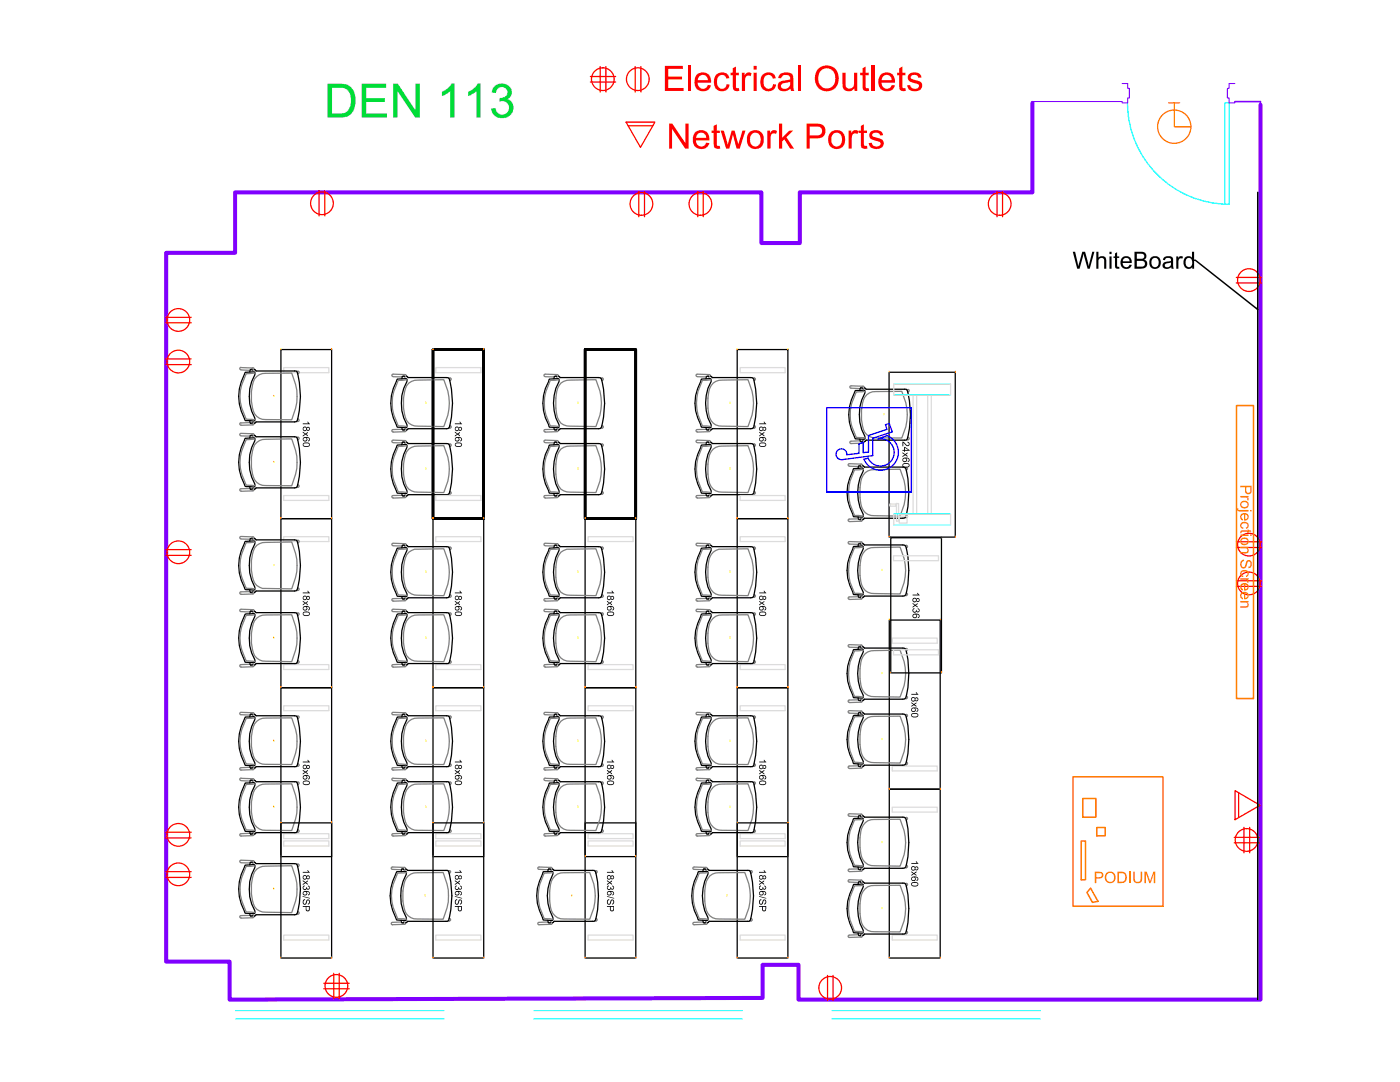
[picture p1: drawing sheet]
<svg xmlns="http://www.w3.org/2000/svg" width="279mm" height="216mm" viewBox="0 0 279 216" stroke-linecap="round" stroke-linejoin="round" font-family="sans-serif">
<!-- layer: _WALLS -->
<path d="M206.1 20.5v17.9h-46.5v10.1h-7.7v-10.1h-105v12h-13.7v141.5h12.6v7.6l106.4-.4v-6.6h7.2v7h92.2v-178.6" fill="none" stroke="#7f00ff" stroke-width=".8"/>
<!-- layer: _DIMS -->
<g fill="#00dd37">
<path d="M72.2 16.7h4.9v.8h-4v2.1h3.7v.7h-3.7v2.4h4.1v.7h-5z"/>
<path d="M78.5 16.7h.9l3.5 5.3v-5.3h.9v6.7h-.9l-3.6-5.3v5.3h-.8z"/>
<path d="M88.2 18.4l1.2-.8 .7-.9h.6v6.7h-.9v-5.2l-1.6 1z"/>
<path d="M93.4 18.4l1.1-.7 .9-1h.5v6.7h-.8v-5.2l-1.6 1z"/>
<path d="M98.5 17.5l.2-.2a1.97 1.97 0 0 1 2.2-.5 1.97 1.97 0 0 1 1.2 2 1.44 1.44 0 0 1-.9 1 1.92 1.92 0 0 1 1.3 2 1.92 1.92 0 0 1-1.8 1.7h-1.2l-.8-.5a1.7 1.7 0 0 1-.6-1.3l.8-.1a1.36 1.36 0 0 0 1.6 1.2 1.36 1.36 0 0 0 1-1.7 1.36 1.36 0 0 0-1.8-.8l.1-.8h.1a1.14 1.14 0 0 0 1.4-.9 1.14 1.14 0 0 0-1-1.3 1.14 1.14 0 0 0-1.3 1l-.1 .3-.8-.2z"/>
<path d="M65.4 16.7l3.7 .1 .7 .4 .6 .6 .5 1.5v1.4l-.4 1.5-.8 .8-1.3 .4h-3zM66.3 17.5v5.2l2.3-.1a2.34 2.34 0 0 0 1.4-2.7l-.1-.9-.3-.7a1.79 1.79 0 0 0-1.9-.8z"/>
</g>
<!-- layer: _DOOR_WIND -->
<path d="M225 20.5a20.3 20.3 0 0 0 20.3 20.3v-20.3h-.9v20.3" fill="none" stroke="#0ff" stroke-width=".25"/>
<!-- layer: _WALLS -->
<path d="M224 16.7h1.1v.9h.3v1.9h-.3v1h-1.1v-.2h-17.9M246.4 16.7h-1.1v.9h-.3v1.9h.3v1h1.1v-.2" fill="none" stroke="#7f00ff" stroke-width=".21"/>
<path d="M246.4 20.3h5.2v.6" fill="none" stroke="#7f00ff" stroke-width=".3"/>
<!-- layer: _DOOR_WIND -->
<path d="M47 201.7h41.6M47 203.3h41.6M106.5 201.7h41.6M106.5 203.3h41.6M166 201.7h41.7M166 203.3h41.7" fill="none" stroke="#0ff" stroke-width=".21"/>
<!-- layer: _MISC_FIXED -->
<path d="M246.8 80.9h3.4v58.5h-3.4zM214.1 155h18v25.8h-18zM216.1 159.3h2.6v3.8h-2.6zM215.8 167.8h.8v7.7h-.8zM217.6 177.2l1.5 2.7-1.1 .2-1.1-2zM218.9 165.1h1.7v1.7h-1.7z" fill="none" stroke="#ff7f00" stroke-width=".3"/>
<!-- layer: I-FURN -->
<path d="M86.4 69.8h10.1v33.7h-10.1v-33.7h10.1v33.7h-10.1zM116.8 69.8h10.1v33.7h-10.1v-33.7h10.1v33.7h-10.1z" fill="none" stroke="#000" stroke-width=".51"/>
<!-- layer: AFUTL-P -->
<g fill="none" stroke="#dcdcdc" stroke-width=".25">
<path d="M56.6 73.3h9v1.1h-9zM87 73.3h9v1.1h-9zM147.7 73.3h9v1.1h-9zM178.4 76.7h11.3v2.2h-11.3zM182.2 78.9v23.7M182.9 78.9v23.7M185.1 78.9v23.7M185.9 78.9v23.7M56.6 98.9h9v1h-9zM87 98.9h9v1h-9zM147.7 98.9h9v1h-9zM56.6 107.1h9v1h-9z"/>
<path d="M87 107.1h9v1h-9zM117.4 107.1h8.9v1h-8.9zM147.7 107.1h9v1h-9zM177.6 100.9l1.2 .1 .1-.1v3M177.7 100.5l-.1 .4M178.3 110.9h9v1h-9zM178.8 100.7v.2M178.9 100.5v.2l-1.2-.1M178.9 102.6h-.5v2.2h11.3v-2.2h-10.4M178.9 100.7v.2M178.9 103.9l.1 .1M179 100.4l-.1 .1"/>
<path d="M179 100.5h.3v3.1h.2M179.3 103.6v.2M179.5 103h1.5v1.4h-1.5zM179.5 103.8h-.2v.2h-.3M56.6 132.6h9v1h-9zM87 132.6h9v1h-9zM117.4 132.6h8.9v1h-8.9zM147.7 132.6h9v1h-9zM178.1 127.3h8.9v1h-8.9zM178.3 129.7h9v1h-9zM56.6 140.8h9v1h-9zM87 140.8h9v1h-9z"/>
<path d="M117.4 140.8h8.9v1h-8.9zM147.7 140.8h9v1h-9zM178.1 152.9h8.9v.9h-8.9zM56.6 166.4h9v.9h-9zM56.6 167.8h9v1h-9zM87 166.4h9v.9h-9zM87 167.8h9v1h-9zM117.4 167.8h8.9v1h-8.9zM117.4 166.4h8.9v.9h-8.9zM147.7 166.4h9v.9h-9zM147.7 167.8h9v1h-9zM178.1 161.1h8.9v.9h-8.9z"/>
<path d="M56.6 186.6h9v1h-9zM87 186.6h9v1h-9zM117.4 186.6h8.9v1h-8.9zM147.7 186.6h9v1h-9zM178.1 186.6h8.9v1h-8.9z"/>
</g>
<g fill="none" stroke="#000" stroke-width=".25">
<path d="M56.1 69.8h10.1v33.7h-10.1zM86.4 69.8h10.1v33.7h-10.1zM147.1 69.8h10.1v33.7h-10.1zM177.4 74.3h13.2v32.9h-13.2zM56.1 103.5h10.1v33.7h-10.1zM86.4 103.5h10.1v33.7h-10.1zM116.8 103.5h10.1v33.7h-10.1zM147.1 103.5h10.1v33.7h-10.1zM177.8 107.3h10.1v27h-10.1zM56.1 137.2h10.1v33.7h-10.1zM86.4 137.2h10.1v33.7h-10.1zM116.8 137.2h10.1v33.7h-10.1z"/>
<path d="M147.1 137.2h10.1v33.7h-10.1zM177.5 123.7h10.1v33.8h-10.1zM177.5 157.5h10.1v33.7h-10.1zM56.1 164.2h10.1v27h-10.1zM86.4 164.2h10.1v27h-10.1zM116.8 164.2h10.1v27h-10.1zM147.1 164.2h10.1v27h-10.1z"/>
</g>
<g fill="none" stroke="#ff0" stroke-width=".25">
<path d="M56.1 69.8h.1M66.2 69.8h.1M86.4 69.8h.1M96.5 69.8h.1M147.1 69.8h.1M157.2 69.8h.1M177.4 74.3h.1M190.6 74.3h.1M56.1 103.5h.1M66.2 103.5h.1M86.4 103.5h.1M96.5 103.5h.1"/>
<path d="M116.8 103.5h.1M126.9 103.5h.1M147.1 103.5h.1M157.2 103.5h.1M177.4 107.2h.1M177.8 107.3h.1M187.9 107.3h.1M190.6 107.2h.1M56.1 137.2h.1M66.2 137.2h.1M86.4 137.2h.1M96.5 137.2h.1"/>
<path d="M116.8 137.2h.1M126.9 137.2h.1M147.1 137.2h.1M157.2 137.2h.1M177.5 123.7h.1M177.8 134.3h.1M187.6 123.7h.1M187.9 134.3h.1M177.5 157.5h.1M187.6 157.5h.1M56.1 170.9h.1M56.1 164.2h.1"/>
<path d="M66.2 170.9h.1M66.2 164.2h.1M86.4 170.9h.1M86.4 164.2h.1M96.5 170.9h.1M96.5 164.2h.1M116.8 164.2h.1M116.8 170.9h.1M126.9 164.2h.1M126.9 170.9h.1M147.1 170.9h.1M147.1 164.2h.1"/>
<path d="M157.2 170.9h.1M157.2 164.2h.1M56.1 191.2h.1M66.2 191.2h.1M86.4 191.2h.1M96.5 191.2h.1M116.8 191.2h.1M126.9 191.2h.1M147.1 191.2h.1M157.2 191.2h.1M177.5 191.2h.1M187.6 191.2h.1"/>
</g>
<!-- layer: AFUTL-P-TN -->
<g fill="#000">
<path d="M60.4 84.5h1.1l-.2-.4h.2l.4 .6h-1.5zM60.4 86.1l.6 .4 .4-.3v.2l-.3 .2 .3 .3v.2l-.4-.4-.6 .4v-.2l.4-.3-.4-.3zM90.8 84.5h1.1l-.2-.4h.1l.4 .6h-1.4zM90.8 86.1l.5 .4 .5-.3v.2l-.3 .2 .3 .3v.2l-.5-.4-.5 .4v-.2l.4-.3-.4-.3zM151.5 84.5h1.1l-.2-.3 .2-.1 .3 .6h-1.4zM151.5 86.1l.5 .4 .5-.3v.2l-.3 .2 .3 .3v.2l-.5-.4-.5 .4v-.2l.4-.3-.4-.3zM180.1 90.2l.6 .4 .4-.3v.2l-.3 .2 .3 .3v.2l-.4-.4-.6 .4v-.2l.4-.3-.4-.2zM180.1 88.1l.3 .1 .3 .4a.32 .32 0 0 0 .5 .3 .32 .32 0 0 0 .1-.5l-.2-.1v-.2l.3 .1 .1 .3-.2 .5h-.4l-.6-.7v.8h-.2zM60.4 118.2h1.1l-.2-.3h.2l.4 .5h-1.5zM60.4 119.9l.6 .4 .4-.4v.2l-.3 .2 .3 .3v.2l-.4-.4-.6 .4v-.2l.4-.3-.4-.2zM90.8 118.2h1.1l-.2-.3h.2l.3 .5h-1.4zM90.8 119.9l.5 .4 .5-.4v.2l-.3 .2 .3 .3v.2l-.5-.4-.5 .4v-.2l.4-.3-.4-.2z"/>
<path d="M121.1 118.2h1.1l-.2-.3h.2l.4 .5h-1.5zM121.1 119.9l.6 .4 .4-.4v.2l-.3 .2 .3 .3v.2l-.4-.4-.6 .4v-.2l.5-.3-.5-.2zM151.5 118.2h1.1l-.2-.2 .2-.1 .3 .5h-1.4zM151.5 119.9l.5 .4 .5-.4v.2l-.3 .2 .3 .3v.2l-.5-.4-.5 .4v-.2l.4-.3-.4-.2zM182.1 118.6h1.1l-.2-.2 .2-.1 .3 .5h-1.4zM181.9 138.5h1.1l-.2-.3 .1-.1 .4 .5h-1.4zM182.1 120.3l.5 .4 .5-.4v.3l-.3 .2 .3 .2v.2l-.5-.3-.5 .4v-.2l.4-.3-.4-.3zM182.2 121.4h.3v.1a.27 .27 0 0 0-.3 .4 .27 .27 0 0 0 .4 .2 .27 .27 0 0 0 .2-.4h.1a.25 .25 0 0 0 .3 .3 .25 .25 0 0 0 .2-.2 .25 .25 0 0 0-.3-.3v-.1h.3l.1 .6-.4 .2-.2-.2-.4 .3-.4-.3zM60.4 152h1.1l-.2-.4h.2l.4 .5h-1.5zM60.4 153.6l.6 .4 .4-.4v.2l-.3 .3 .3 .2v.2l-.4-.3-.6 .3v-.2l.4-.2-.4-.3zM90.8 152h1.1l-.2-.4h.2l.3 .5h-1.4zM90.8 153.6l.5 .4 .5-.4v.2l-.3 .3 .3 .2v.2l-.5-.3-.5 .3v-.2l.4-.2-.4-.3z"/>
<path d="M121.1 152h1.1l-.2-.4h.2l.4 .5h-1.5zM121.1 153.6l.6 .4 .4-.4v.2l-.3 .3 .3 .2v.2l-.4-.3-.6 .3v-.2l.5-.2-.5-.3zM151.5 152h1.1l-.2-.3 .2-.1 .3 .5h-1.4zM151.5 153.6l.5 .4 .5-.4v.2l-.3 .3 .3 .2v.2l-.5-.3-.5 .3v-.2l.4-.2-.4-.3zM181.9 140.1l.5 .4 .5-.3v.2l-.4 .2 .4 .2v.2l-.5-.3-.5 .3v-.2l.4-.2-.4-.3zM60.4 178.8l1.5 .4v.1l-1.5-.4zM60.4 174h1.1l-.2-.3 .2-.1 .3 .5h-1.4zM60.4 175.6l.6 .4 .4-.3v.2l-.3 .2 .3 .2v.3l-.4-.4-.6 .4v-.2l.4-.3-.4-.3zM60.5 176.9l.2-.2h.1v.2a.29 .29 0 0 0-.2 .3 .29 .29 0 0 0 .3 .2 .29 .29 0 0 0 .2-.4h.1a.25 .25 0 0 0 .2 .4 .25 .25 0 0 0 .3-.3 .25 .25 0 0 0-.3-.2l.1-.2h.1l.2 .3a.35 .35 0 0 1-.2 .5 .35 .35 0 0 1-.4-.2l-.3 .3h-.3l-.2-.4zM60.5 179.6l.4-.2-.3 .6a.26 .26 0 0 0 .1 .3 .26 .26 0 0 0 .3-.1l.1-.6 .3-.1h.3l.2 .3-.1 .5-.4 .2 .3-.6a.24 .24 0 0 0-.3-.2 .24 .24 0 0 0-.1 .3l-.3 .5h-.4l-.2-.5zM90.8 174h1.1l-.2-.3 .1-.1 .4 .5h-1.4zM90.8 175.6l.5 .4 .5-.3v.2l-.3 .2 .3 .2v.3l-.5-.4-.5 .4v-.2l.4-.3-.4-.3z"/>
<path d="M90.8 178.8l1.4 .4v.1l-1.4-.4zM90.8 176.9l.2-.2h.2v.2a.28 .28 0 0 0-.3 .3 .28 .28 0 0 0 .4 .2 .28 .28 0 0 0 .2-.4h.1a.25 .25 0 0 0 .2 .4 .25 .25 0 0 0 .3-.3 .25 .25 0 0 0-.3-.2v-.2l.2 .1 .2 .3a.34 .34 0 0 1-.3 .4 .34 .34 0 0 1-.4-.2l-.2 .3-.4-.1-.1-.2zM90.8 179.6l.4-.2-.3 .5a.29 .29 0 0 0 .3 .5 .28 .28 0 0 0 .2-.5l.2-.4h.4l.2 .2v.4l-.2 .4h-.2l.2-.3a.27 .27 0 0 0 .1-.4 .27 .27 0 0 0-.3-.1 .27 .27 0 0 0-.2 .3l-.1 .2a.44 .44 0 0 1-.6 .2 .44 .44 0 0 1-.1-.7zM121.1 178.8l1.5 .4v.1l-1.5-.4zM121.1 174h1.1l-.2-.3 .2-.1 .4 .5h-1.5zM121.1 175.6l.6 .4 .4-.3v.2l-.3 .2 .3 .2v.3l-.4-.4-.6 .4v-.2l.5-.3-.5-.3zM121.3 176.7h.2v.2a.29 .29 0 0 0-.2 .3 .29 .29 0 0 0 .3 .2 .29 .29 0 0 0 .2-.4l.2 .1a.22 .22 0 0 0 .2 .2 .22 .22 0 0 0 .2-.2 .22 .22 0 0 0-.2-.2v-.2l.3 .2-.1 .5a.3 .3 0 0 1-.5-.1l-.3 .3-.4-.2-.1-.5zM121.2 179.6l.4-.2v.2l-.3 .2v.3a.22 .22 0 0 0 .2 .3 .22 .22 0 0 0 .2-.3l.2-.5 .4-.1 .3 .3v.4l-.2 .3h-.3v-.2a.35 .35 0 0 0 .3-.3 .35 .35 0 0 0-.3-.4l-.2 .6a.44 .44 0 0 1-.7 .2 .44 .44 0 0 1 0-.7zM151.5 174h1.1l-.2-.4h.1l.4 .5h-1.4zM151.5 175.6l.5 .4 .5-.3v.2l-.3 .2 .3 .2v.3l-.5-.4-.5 .4v-.2l.4-.3-.4-.3zM151.5 178.8l1.4 .4v.1l-1.4-.4zM151.5 176.9l.4-.2-.1 .2a.28 .28 0 0 0-.2 .3 .28 .28 0 0 0 .4 .2 .28 .28 0 0 0 .2-.4h.1a.22 .22 0 0 0 .2 .3 .22 .22 0 0 0 .2-.1 .22 .22 0 0 0-.2-.3l.1-.2 .3 .2v.3l-.1 .2a.3 .3 0 0 1-.6-.1l-.2 .3-.3-.1-.2-.2z"/>
<path d="M151.5 179.6l.4-.2v.2l-.2 .2v.3a.25 .25 0 0 0 .2 .3 .25 .25 0 0 0 .2-.4l.2-.5h.5l.1 .7-.3 .3h-.1v-.2a.35 .35 0 0 0 .3-.3 .35 .35 0 0 0-.3-.4l-.2 .6a.45 .45 0 0 1-.7 .2 .45 .45 0 0 1-.1-.7zM181.9 172.2h1.1l-.2-.3h.1l.4 .5h-1.4zM181.9 173.8l.5 .4 .5-.4v.3l-.4 .2 .4 .3v.2l-.5-.4-.5 .4v-.2l.4-.3-.4-.2z"/>
<path d="M60.4 88.5l.4-.2h.7l.3 .2 .1 .3-.2 .3-.3 .1-.6-.1a.46 .46 0 0 1-.4-.6zM60.7 88.5a.36 .36 0 0 0 .1 .5 .36 .36 0 0 0 .4 0h.2a.31 .31 0 0 0 .3-.4 .31 .31 0 0 0-.5-.1z"/>
<path d="M60.5 85.3l.2-.2a.34 .34 0 0 1 .5 .3 .37 .37 0 0 1 .5-.1 .37 .37 0 0 1 0 .5 .37 .37 0 0 1-.5 0l-.3 .2h-.3zM61.3 85.6a.23 .23 0 0 0 .4 0 .23 .23 0 0 0-.4 0zM60.6 85.6a.28 .28 0 0 0 .5 0 .28 .28 0 0 0-.5 0z"/>
<path d="M60.5 87.4l.3-.2h.8l.3 .5-.3 .4-.1-.2a.33 .33 0 0 0 .1-.5 .33 .33 0 0 0-.5 0l.3 .4-.5 .3-.4-.2zM60.6 87.7a.31 .31 0 0 0 .6 0 .31 .31 0 0 0-.6 0z"/>
<path d="M90.8 88.5l.4-.2h.6l.4 .3-.2 .5h-.9a.43 .43 0 0 1-.3-.6zM91 88.5a.36 .36 0 0 0 .1 .5 .36 .36 0 0 0 .5 0 .32 .32 0 0 0 .4-.3 .32 .32 0 0 0-.5-.2z"/>
<path d="M90.9 85.2l.1-.1a.34 .34 0 0 1 .5 .3l.3-.2h.3l.1 .6-.2 .2h-.3l-.2-.2-.1 .2h-.4l-.2-.2zM91.6 85.6a.25 .25 0 0 0 .5 0 .25 .25 0 0 0-.5 0zM90.9 85.6a.3 .3 0 0 0 .6 0 .3 .3 0 0 0-.6 0z"/>
<path d="M90.8 87.4l.3-.2h.8l.2 .2 .1 .4-.3 .3-.1-.2a.33 .33 0 0 0 .2-.5 .33 .33 0 0 0-.5 0 .44 .44 0 0 1-.2 .7 .44 .44 0 0 1-.5-.6zM90.9 87.7a.31 .31 0 0 0 .6 0 .31 .31 0 0 0-.6 0z"/>
<path d="M151.5 88.5l.4-.2h.6l.3 .2 .1 .3-.4 .4h-.6l-.4-.3zM151.7 88.5v.4l.7 .1a.31 .31 0 0 0 .3-.4 .31 .31 0 0 0-.5-.1z"/>
<path d="M151.6 85.2h.1a.31 .31 0 0 1 .4-.1 .31 .31 0 0 1 .1 .3l.3-.2h.3l.1 .3v.2a.3 .3 0 0 1-.3 .3 .3 .3 0 0 1-.3-.2l-.2 .2h-.4l-.2-.2zM152.3 85.6a.25 .25 0 0 0 .5 0 .25 .25 0 0 0-.5 0zM151.6 85.6a.3 .3 0 0 0 .6 0 .3 .3 0 0 0-.6 0z"/>
<path d="M151.6 87.4l.3-.2 .8 .1 .2 .5-.2 .3-.2-.2a.26 .26 0 0 0 .3-.3 .26 .26 0 0 0-.3-.2h-.3l.2 .2v.3l-.5 .2-.4-.2zM151.7 87.7a.31 .31 0 0 0 .6 0 .31 .31 0 0 0-.6 0z"/>
<path d="M180.4 89.2l1.1 .6v.1h-.9v.3h-.2v-.3h-.3v-.1h.3zM180.6 89.4v.4h.6z"/>
<path d="M180.1 92.6l.4-.2h.6l.4 .3-.1 .5h-1a.43 .43 0 0 1-.3-.6zM180.4 92.6v.1a.35 .35 0 0 0 0 .4 .35 .35 0 0 0 .5 0 .32 .32 0 0 0 .5-.3 .32 .32 0 0 0-.5-.2z"/>
<path d="M180.1 91.5l.4-.2h.7l.3 .2v.4l-.3 .3v-.2a.33 .33 0 0 0 .1-.5 .33 .33 0 0 0-.5 0l.2 .1v.3l-.3 .3-.6-.2zM180.2 91.8a.3 .3 0 0 0 .6 0 .3 .3 0 0 0-.6 0z"/>
<path d="M60.5 119l.5-.1 .2 .2 .2-.2h.3l.2 .3-.2 .4a.3 .3 0 0 1-.5-.1l-.2 .2h-.4l-.2-.2zM61.3 119.3a.23 .23 0 0 0 .4 0 .23 .23 0 0 0-.4 0zM60.5 119.3a.3 .3 0 0 0 .6 0 .3 .3 0 0 0-.6 0z"/>
<path d="M90.9 119l.5-.1 .1 .2 .5-.2 .2 .5-.2 .3h-.3l-.2-.2-.1 .2h-.4l-.2-.2zM91.6 119.3a.25 .25 0 0 0 .5 0 .25 .25 0 0 0-.5 0zM90.9 119.3a.3 .3 0 0 0 .6 0 .3 .3 0 0 0-.6 0z"/>
<path d="M121.2 119l.2-.1a.34 .34 0 0 1 .5 .2l.2-.2 .4 .2 .1 .3-.2 .2a.3 .3 0 0 1-.5-.1l-.2 .2h-.4l-.2-.2zM122 119.3a.23 .23 0 0 0 .4 0 .23 .23 0 0 0-.4 0zM121.3 119.3a.29 .29 0 0 0 .5 0 .29 .29 0 0 0-.5 0z"/>
<path d="M151.6 119l.1-.1a.34 .34 0 0 1 .5 .2l.3-.2 .4 .2v.3l-.1 .3a.27 .27 0 0 1-.3 0 .27 .27 0 0 1-.2-.2l-.2 .2h-.4l-.2-.2zM152.3 119.3a.25 .25 0 0 0 .5 0 .25 .25 0 0 0-.5 0zM151.6 119.3a.3 .3 0 0 0 .6 0 .3 .3 0 0 0-.6 0z"/>
<path d="M182.2 119.4l.5-.1 .2 .2 .1-.1 .3-.1 .2 .3v.3l-.2 .2h-.3l-.1-.2-.2 .3h-.4l-.2-.3zM183 119.7a.23 .23 0 0 0 .4 0 .23 .23 0 0 0-.4 0zM182.2 119.7a.3 .3 0 0 0 .6 0 .3 .3 0 0 0-.6 0z"/>
<path d="M60.5 122.2l1-.2 .3 .3v.4l-.4 .2h-.7l-.3-.3zM60.7 122.2l-.1 .1a.43 .43 0 0 0 .2 .5 .43 .43 0 0 0 .5 0l.1-.1a.29 .29 0 0 0 .3-.4 .29 .29 0 0 0-.5-.1z"/>
<path d="M60.5 121.1l.3-.2 .8 .1 .2 .2 .1 .3-.3 .3-.1-.1a.32 .32 0 0 0 .2-.5 .32 .32 0 0 0-.5-.1l.2 .4-.3 .3h-.4l-.2-.1zM60.6 121.4a.3 .3 0 0 0 .6 0 .3 .3 0 0 0-.6 0z"/>
<path d="M90.8 122.2l.2-.1 .5-.1 .5 .1 .2 .3a.61 .61 0 0 1-.9 .5l-.5-.2zM91 122.2v.1a.35 .35 0 0 0 .1 .4 .35 .35 0 0 0 .4 .1l.3-.1a.29 .29 0 0 0 .2-.4 .29 .29 0 0 0-.4-.1z"/>
<path d="M90.8 121.1l.3-.2 .8 .1 .3 .2v.3l-.3 .3-.1-.1a.32 .32 0 0 0 .2-.5 .32 .32 0 0 0-.5-.1l.2 .4-.2 .3-.6-.1zM90.9 121.4a.3 .3 0 0 0 .6 0 .3 .3 0 0 0-.6 0z"/>
<path d="M121.2 122.2l.3-.2h.7l.3 .2 .1 .4-.5 .3h-.5l-.4-.2zM121.4 122.2a.39 .39 0 0 0 .1 .5 .39 .39 0 0 0 .4 .1l.3-.1a.28 .28 0 0 0 .2-.4 .28 .28 0 0 0-.4-.1z"/>
<path d="M121.2 121.1l.3-.2h.7l.4 .4-.1 .4-.3 .1 .1-.2a.32 .32 0 0 0 0-.4 .32 .32 0 0 0-.4-.1l.2 .4-.3 .3-.6-.1zM121.3 121.4a.3 .3 0 0 0 .6 0 .3 .3 0 0 0-.6 0z"/>
<path d="M151.5 122.2l.6-.2h.5l.2 .2a.62 .62 0 0 1-.2 .7 .62 .62 0 0 1-.7 0l-.4-.2zM151.7 122.2v.1a.35 .35 0 0 0 .1 .4 .35 .35 0 0 0 .4 .1h.2a.31 .31 0 0 0 .3-.5 .31 .31 0 0 0-.5-.1z"/>
<path d="M151.5 121.1l.3-.2h.7l.4 .4v.4l-.3 .1v-.1a.24 .24 0 0 0 .2-.3 .24 .24 0 0 0-.2-.2l-.4-.1 .2 .2v.3l-.2 .2h-.3a.44 .44 0 0 1-.4-.7zM151.6 121.4a.31 .31 0 0 0 .6 0 .31 .31 0 0 0-.6 0z"/>
<path d="M181.9 139.2l.5-.1 .2 .2a.35 .35 0 0 1 .6 0 .35 .35 0 0 1 0 .5 .35 .35 0 0 1-.6-.1l-.2 .3-.4-.1-.2-.2zM182.7 139.5a.23 .23 0 0 0 .4 0 .23 .23 0 0 0-.4 0zM182 139.6a.29 .29 0 0 0 .5 0 .29 .29 0 0 0-.5 0z"/>
<path d="M182.2 122.6l.5-.2 .6 .1 .2 .3v.3l-.3 .2-.1-.1a.3 .3 0 0 0 .2-.4 .3 .3 0 0 0-.4-.2l.1 .6-.2 .1h-.4l-.3-.3zM182.3 122.9a.3 .3 0 0 0 .6 0 .3 .3 0 0 0-.6 0z"/>
<path d="M60.5 155.9l.4-.2 .6 .1 .3 .2v.4l-.4 .3-.7-.1-.3-.2zM60.6 156.1a.38 .38 0 0 0 .1 .4 .38 .38 0 0 0 .4 0l.3-.1a.29 .29 0 0 0 .3-.3 .29 .29 0 0 0-.5-.2z"/>
<path d="M60.5 152.8l.4-.2 .3 .3a.37 .37 0 0 1 .5-.1 .37 .37 0 0 1 0 .5 .37 .37 0 0 1-.5-.1l-.2 .3-.4-.1-.2-.2zM61.3 153a.22 .22 0 0 0 .4 0 .22 .22 0 0 0-.4 0zM60.5 153a.3 .3 0 0 0 .6 0 .3 .3 0 0 0-.6 0z"/>
<path d="M60.5 154.8l.4-.2 .7 .1 .3 .5-.2 .3-.2 .1v-.2a.34 .34 0 0 0 .1-.5 .34 .34 0 0 0-.5-.1l.3 .5-.3 .3-.6-.2zM60.6 155.1a.3 .3 0 0 0 .6 0 .3 .3 0 0 0-.6 0z"/>
<path d="M90.9 155.9l1-.1 .3 .3v.3l-.4 .3-.7-.1-.3-.2zM90.9 156.1a.51 .51 0 0 0 .9 .3 .29 .29 0 0 0 .2-.3 .29 .29 0 0 0-.4-.2z"/>
<path d="M90.8 152.8l.4-.2 .3 .3a.37 .37 0 0 1 .6-.1 .37 .37 0 0 1 0 .5 .37 .37 0 0 1-.6-.1 .43 .43 0 0 1-.6 .2 .43 .43 0 0 1-.1-.6zM91.6 153a.25 .25 0 0 0 .5 0 .25 .25 0 0 0-.5 0zM90.9 153a.28 .28 0 0 0 .5 0 .28 .28 0 0 0-.5 0z"/>
<path d="M90.9 154.8l.4-.2 .7 .1 .2 .5-.2 .3-.2 .1v-.2a.34 .34 0 0 0 .2-.5 .34 .34 0 0 0-.5-.1l.2 .5-.3 .3-.5-.2zM90.9 155.2a.32 .32 0 0 0 .6 0 .32 .32 0 0 0-.6 0z"/>
<path d="M121.1 156l.4-.2 .5-.1 .4 .1 .1 .3a.68 .68 0 0 1-1 .5l-.3-.1zM121.4 156a.39 .39 0 0 0 .1 .4 .39 .39 0 0 0 .4 .1l.2-.1a.29 .29 0 0 0 .3-.3 .29 .29 0 0 0-.5-.2z"/>
<path d="M121.2 152.8l.3-.2a.28 .28 0 0 1 .3 0 .28 .28 0 0 1 .1 .3 .37 .37 0 0 1 .5-.1 .37 .37 0 0 1 0 .5 .37 .37 0 0 1-.5-.1 .43 .43 0 0 1-.6 .2 .43 .43 0 0 1-.1-.6zM122 153a.23 .23 0 0 0 .4 0 .23 .23 0 0 0-.4 0zM121.3 153.1a.28 .28 0 0 0 .5 0 .28 .28 0 0 0-.5 0z"/>
<path d="M121.2 154.9l.4-.3 .7 .1 .2 .2 .1 .4-.4 .3v-.2a.31 .31 0 0 0 .1-.4 .31 .31 0 0 0-.4-.2l.2 .5-.3 .3-.6-.2zM121.3 155.2a.32 .32 0 0 0 .6 0 .32 .32 0 0 0-.6 0z"/>
<path d="M151.5 156l.5-.3 .6 .1 .3 .2v.3l-.3 .3-.7 .1-.3-.2zM151.7 156a.42 .42 0 0 0 .2 .5 .42 .42 0 0 0 .5 0v-.1a.29 .29 0 0 0 .3-.3 .29 .29 0 0 0-.4-.2z"/>
<path d="M151.6 152.7l.3-.1 .3 .3a.36 .36 0 0 1 .6-.2 .36 .36 0 0 1 0 .6 .36 .36 0 0 1-.5-.1l-.2 .3-.4-.1-.2-.2zM152.3 153a.25 .25 0 0 0 .5 0 .25 .25 0 0 0-.5 0zM151.6 153a.3 .3 0 0 0 .6 0 .3 .3 0 0 0-.6 0z"/>
<path d="M151.5 154.9l.5-.3 .7 .1 .2 .3v.4l-.3 .2-.1-.2 .2-.1a.33 .33 0 0 0 0-.4 .33 .33 0 0 0-.4-.1l.1 .6-.3 .2-.4-.1a.43 .43 0 0 1-.2-.6zM151.7 155.1a.29 .29 0 0 0 .5 0 .29 .29 0 0 0-.5 0z"/>
<path d="M181.9 142.5l.3-.2h.7l.3 .2 .1 .3-.4 .4h-.6l-.4-.2zM182.1 142.5h-.1a.46 .46 0 0 0 .2 .5 .46 .46 0 0 0 .6 0l.1-.1a.29 .29 0 0 0 .2-.4 .29 .29 0 0 0-.5-.1z"/>
<path d="M181.9 141.3l.3-.1 .9 .1 .2 .5-.2 .2-.2 .1v-.2a.31 .31 0 0 0 .2-.5 .31 .31 0 0 0-.5-.1l.2 .5-.3 .3-.6-.2zM182 141.6a.3 .3 0 0 0 .6 0 .3 .3 0 0 0-.6 0z"/>
<path d="M60.5 174.8l.5-.2 .2 .3a.35 .35 0 0 1 .5-.1 .35 .35 0 0 1 0 .5 .35 .35 0 0 1-.5-.1l-.1 .1a.44 .44 0 0 1-.6 .1 .44 .44 0 0 1 0-.6zM61.2 175.1a.25 .25 0 0 0 .5 0 .25 .25 0 0 0-.5 0zM60.5 175.1a.3 .3 0 0 0 .6 0 .3 .3 0 0 0-.6 0z"/>
<path d="M60.5 178l.3-.2h.6l.4 .3a.34 .34 0 0 1-.2 .5l-.1-.1a.33 .33 0 0 0 .1-.5 .33 .33 0 0 0-.5 0l.3 .3-.3 .4h-.4l-.3-.2zM60.5 178.3a.3 .3 0 0 0 .6 0 .3 .3 0 0 0-.6 0z"/>
<path d="M90.8 174.8l.5-.2 .2 .3a.35 .35 0 0 1 .6-.1 .35 .35 0 0 1 0 .5 .35 .35 0 0 1-.6-.1v.1a.45 .45 0 0 1-.6 .1 .45 .45 0 0 1-.1-.6zM91.6 175.1a.25 .25 0 0 0 .5 0 .25 .25 0 0 0-.5 0zM90.9 175.1a.3 .3 0 0 0 .6 0 .3 .3 0 0 0-.6 0z"/>
<path d="M90.9 178l.2-.2h.7l.4 .3a.34 .34 0 0 1-.3 .5l-.1-.1h.2a.36 .36 0 0 0-.1-.5 .36 .36 0 0 0-.4 0l.2 .3-.3 .4h-.4l-.2-.2zM90.9 178.3a.3 .3 0 0 0 .6 0 .3 .3 0 0 0-.6 0z"/>
<path d="M121.2 174.8l.5-.2a.24 .24 0 0 0 .2 .2 .24 .24 0 0 0 .2-.1h.3l.2 .3-.2 .4a.31 .31 0 0 1-.5-.2l-.1 .1a.44 .44 0 0 1-.6 .1 .44 .44 0 0 1 0-.6zM122 175.1a.24 .24 0 0 0 .4 0 .24 .24 0 0 0-.4 0zM121.3 175.1a.28 .28 0 0 0 .5 0 .28 .28 0 0 0-.5 0z"/>
<path d="M121.2 178l.6-.3 .6 .2 .1 .1v.5l-.2 .2-.1-.2a.32 .32 0 0 0 .2-.4 .32 .32 0 0 0-.5-.1 .45 .45 0 0 1-.3 .7 .45 .45 0 0 1-.4-.7zM121.3 178.3a.31 .31 0 0 0 .6 0 .31 .31 0 0 0-.6 0z"/>
<path d="M151.6 174.7l.4-.1 .3 .3 .3-.2 .3 .2v.4l-.2 .2h-.3l-.2-.3-.2 .3h-.3l-.2-.3zM152.3 175.1a.25 .25 0 0 0 .5 0 .25 .25 0 0 0-.5 0zM151.6 175.1a.3 .3 0 0 0 .6 0 .3 .3 0 0 0-.6 0z"/>
<path d="M151.6 178l.6-.3 .5 .2 .2 .4-.3 .4-.1-.2a.32 .32 0 0 0 .2-.5 .32 .32 0 0 0-.5 0l.2 .4-.2 .3-.7-.2zM151.6 178.2a.3 .3 0 0 0 .6 0 .3 .3 0 0 0-.6 0z"/>
<path d="M181.9 176.2l.3-.2h.7l.3 .2 .1 .4-.4 .3h-.8l-.3-.3zM182.1 176.2v.1a.39 .39 0 0 0 .1 .4 .39 .39 0 0 0 .5 0h.1a.29 .29 0 0 0 .3-.4 .29 .29 0 0 0-.5-.1z"/>
<path d="M181.9 173l.5-.2 .2 .3a.35 .35 0 0 1 .6-.1 .35 .35 0 0 1 0 .5 .35 .35 0 0 1-.6 0l-.2 .2h-.4l-.2-.3zM182.7 173.3a.25 .25 0 0 0 .5 0 .25 .25 0 0 0-.5 0zM182 173.3a.3 .3 0 0 0 .6 0 .3 .3 0 0 0-.6 0z"/>
<path d="M181.9 175.1l.5-.2h.6l.3 .3v.3l-.4 .3 .1-.2a.32 .32 0 0 0 0-.5 .32 .32 0 0 0-.4 0l.2 .1v.3l-.3 .3h-.4l-.2-.2zM182 175.4a.31 .31 0 0 0 .6 0 .31 .31 0 0 0-.6 0z"/>
<path d="M60.4 180.8h1.4v.7a.41 .41 0 0 1-.5 .3 .41 .41 0 0 1-.3-.5v-.3h-.6zM61.1 181v.3a.27 .27 0 0 0 .3 .4 .27 .27 0 0 0 .3-.4v-.3z"/>
<path d="M90.8 180.8h1.4v.6a.41 .41 0 0 1-.5 .4 .41 .41 0 0 1-.3-.5v-.3h-.6zM91.5 181v.3a.25 .25 0 0 0 .3 .4 .25 .25 0 0 0 .2-.4v-.3z"/>
<path d="M121.1 180.8h1.4v.9l-.2 .1h-.4l-.2-.2v-.6h-.6zM121.9 181v.4a.26 .26 0 0 0 .3 .3 .26 .26 0 0 0 .2-.4v-.3z"/>
<path d="M151.5 180.8h1.4l-.1 .9-.1 .1h-.5l-.1-.2v-.6h-.6zM152.2 181v.3a.26 .26 0 0 0 .3 .4 .26 .26 0 0 0 .3-.4v-.3z"/>
</g>
<!-- layer: AFUCH-P -->
<g fill="none" stroke="#000" stroke-width=".25">
<path d="M49 74.3l1.8-.1 .1 .6a9 9 0 0 0 0 8.6v.4l-.3 .2-1.6-.1a9.5 9.5 0 0 1 0-9.6zM50.3 73.9l-.3-.2-.2 .5M50.8 73.7l.3 .3h8l.2 .3a18.7 18.7 0 0 1 0 9.6l-.2 .2-.3 .1h-7.7l-.3 .3M80.7 75.2l-.3-.1-.2 .1v.4M81.1 75l.4 .3h7.6l.4 .1 .2 .2a18.5 18.5 0 0 1 0 9.6l-.2 .3h-.4h-7.6l-.4 .3M111.1 75.2l-.3-.1-.2 .1-.1 .4M111.5 75l.3 .3h7.7l.3 .1 .2 .2a18.5 18.5 0 0 1 0 9.6l-.2 .3h-.3h-7.7l-.3 .3M141.4 75.2l-.3-.1-.2 .1v.4M141.8 75l.4 .3h7.6l.4 .1 .2 .2a19.8 19.8 0 0 1 0 9.6l-.2 .3h-.4h-7.6l-.4 .3M170.7 77.9l1.7-.1 .2 .2v.4a9 9 0 0 0 0 8.7v.5h-1.9a9.5 9.5 0 0 1 0-9.7zM172.1 77.5l-.3-.1-.2 .5M172.5 77.4l.4 .3h8l.2 .2a18.7 18.7 0 0 1 0 9.7l-.2 .2h-8l-.4 .3"/>
<path d="M49 87.4h1.8l.1 .6a9 9 0 0 0 0 8.6v.3l-.3 .3-1.6-.1a9.5 9.5 0 0 1 0-9.7zM49.8 97.1l.2 .5 .3-.1M49.8 83.9l.2 .6 .3-.1M50.3 87l-.3-.1-.2 .5M50.8 86.9l.3 .3h7.7h.3l.2 .2a18.5 18.5 0 0 1 0 9.7l-.2 .2-.3 .1h-7.7l-.3 .2M79.3 88.8l1.7-.1 .3 .2-.1 .4a9 9 0 0 0 0 8.6v.6l-1.9-.1a9.5 9.5 0 0 1 0-9.6zM80.1 80.4l.1-1.5 1.1-3.1-.3-.2h-1.7a9.5 9.5 0 0 0 0 9.6l1.7 .2 .3-.3-1.1-3.2-.1-1.4M80.2 98.5v.3l.2 .2 .3-.1M80.2 85.3v.4l.2 .1 .3-.1M80.7 88.3l-.3-.1-.2 .6M81.1 88.2l.4 .3h7.6h.4l.2 .3a18.5 18.5 0 0 1 0 9.6l-.2 .3h-.4h-7.6l-.4 .3M109.7 88.8l1.7-.1 .2 .2v.4a9 9 0 0 0 0 8.6l-.1 .6-1.8-.1a9.5 9.5 0 0 1 0-9.6z"/>
<path d="M110.5 80.4l.1-1.5 .3-1.4 .7-1.7-.2-.2h-1.7a9.5 9.5 0 0 0 0 9.6l1.7 .2 .2-.3-.7-1.7-.3-1.5-.1-1.4M110.5 98.5l.1 .3 .2 .2 .3-.1M110.5 85.3l.1 .4 .2 .1 .3-.1M111.1 88.3l-.3-.1-.3 .6M111.5 88.2l.3 .3h7.7h.3l.2 .3a18.5 18.5 0 0 1 0 9.6l-.2 .3h-.3h-7.7l-.3 .3M140 88.8l1.7-.1 .3 .2-.1 .4a9 9 0 0 0 0 8.6v.6l-1.9-.1a9.5 9.5 0 0 1 0-9.6zM140.8 80.4l.1-1.5 .4-1.4 .7-1.7-.3-.2h-1.7a9.5 9.5 0 0 0 0 9.6l1.7 .2 .3-.3-.7-1.7-.4-1.5-.1-1.4M140.9 98.5v.3l.2 .2 .3-.1M140.9 85.3v.4l.2 .1 .3-.1M141.4 88.3l-.3-.1-.2 .6M141.8 88.2l.4 .3h7.6h.4l.2 .3a19.8 19.8 0 0 1 0 9.6l-.2 .3h-.4h-7.6l-.4 .3M171.2 98.3l.1-1.5 .3-1.4 .7-1.8-.2-.2-1.7 .1a9.5 9.5 0 0 0 0 9.6l1.7 .1 .2-.2-.7-1.8-.3-1.4-.1-1.5"/>
<path d="M171.6 87.6l.2 .5 .3-.1M171.8 93l-.3-.1-.2 .2v.4M172.2 92.9l.3 .3h7.7h.3l.3 .3a19.8 19.8 0 0 1 0 9.6l-.3 .3h-.3h-7.7l-.3 .3M49 108h1.8l.1 .5a9 9 0 0 0 0 8.7v.3l-.3 .3-1.6-.2a9.5 9.5 0 0 1 0-9.6zM49.8 117.7l.2 .5 .3-.1M50.3 107.6l-.3-.1-.2 .5M50.8 107.4l.3 .3h7.7l.3 .1 .2 .2a18.5 18.5 0 0 1 0 9.6l-.2 .3h-.3h-7.7l-.3 .3M79.3 109.4l1.7-.2 .3 .3-.1 .3a9 9 0 0 0 0 8.7v.5h-1.9a9.5 9.5 0 0 1 0-9.6zM80.2 119v.4l.2 .1h.3M80.7 108.9l-.3-.1-.2 .5M81.1 108.8l.4 .3h7.6h.4l.2 .3a18.5 18.5 0 0 1 0 9.6l-.2 .2-.4 .1h-7.6l-.4 .3M109.7 109.4l1.7-.2 .2 .3v.3a9 9 0 0 0 0 8.7l-.1 .5h-1.8a9.5 9.5 0 0 1 0-9.6z"/>
<path d="M110.5 119l.1 .4 .2 .1h.3M111.1 108.9l-.3-.1-.3 .5M111.5 108.8l.3 .3h7.7h.3l.2 .3a18.5 18.5 0 0 1 0 9.6l-.2 .2-.3 .1h-7.7l-.3 .3M140 109.4l1.7-.2 .3 .3-.1 .3a9 9 0 0 0 0 8.7v.5h-1.9a9.5 9.5 0 0 1 0-9.6zM140.9 119v.4l.2 .1h.3M141.4 108.9l-.3-.1-.2 .5M141.8 108.8l.4 .3h7.6h.4l.2 .3a19.8 19.8 0 0 1 0 9.6l-.2 .2-.4 .1h-7.6l-.4 .3M171.2 113.8l.1-1.5 .3-1.4 .7-1.7-.2-.3-1.7 .1a9.5 9.5 0 0 0 0 9.6l1.7 .1 .2-.2-.7-1.7-.3-1.5-.1-1.4M171.3 103.2v.3l.2 .2 .3-.1M171.3 118.7v.4l.2 .1 .3-.1M171.8 108.6l-.3-.1-.2 .1v.4M172.2 108.4l.3 .3h7.7l.3 .1 .3 .2a19.8 19.8 0 0 1 0 9.6l-.3 .3h-.3h-7.7l-.3 .3"/>
<path d="M49 122.5l1.6-.1 .3 .3v.3a9 9 0 0 0 0 8.6l-.1 .6h-1.8a9.5 9.5 0 0 1 0-9.7zM49.8 132.2l.2 .5 .3-.1M50.3 122.1l-.3-.2-.2 .6M50.8 121.9l.3 .3h7.7l.3 .1 .2 .2a18.5 18.5 0 0 1 0 9.7l-.2 .2h-8l-.3 .3M79.3 122.5l1.7-.1 .3 .3-.1 .3a9 9 0 0 0 0 8.6v.6h-1.9a9.5 9.5 0 0 1 0-9.7zM80.2 132.2l.2 .5 .3-.1M80.7 122.1l-.3-.2-.2 .6M81.1 121.9l.4 .3h7.6l.4 .1 .2 .2a18.5 18.5 0 0 1 0 9.7l-.2 .2h-8l-.4 .3M109.7 122.5l1.7-.1 .2 .3v.3a9 9 0 0 0 0 8.6l-.1 .6h-1.8a9.5 9.5 0 0 1 0-9.7zM110.5 132.2l.3 .5 .3-.1M111.1 122.1l-.3-.2-.3 .6M111.5 121.9l.3 .3h7.7l.3 .1 .2 .2a18.5 18.5 0 0 1 0 9.7l-.2 .2h-8l-.3 .3"/>
<path d="M140 122.5l1.7-.1 .3 .3-.1 .3a9 9 0 0 0 0 8.6v.6h-1.9a9.5 9.5 0 0 1 0-9.7zM140.9 132.2l.2 .5 .3-.1M141.4 122.1l-.3-.2-.2 .6M141.8 121.9l.4 .3h7.6l.4 .1 .2 .2a19.8 19.8 0 0 1 0 9.7l-.2 .2h-8l-.4 .3M171.2 134.4l.1-1.5 .3-1.4 .7-1.8-.2-.2-1.7 .1a9.5 9.5 0 0 0 0 9.6l1.7 .1 .2-.2-.7-1.7-.3-1.5-.1-1.5M171.3 139.3v.3l.2 .2 .3-.1M171.8 129.1h-.3l-.2 .1v.4M172.2 129l.3 .3h7.7l.3 .1 .3 .2a19.8 19.8 0 0 1 0 9.6l-.3 .3h-.3h-7.7l-.3 .3M49 143.1l1.6-.1 .3 .2v.4a9 9 0 0 0 0 8.6l-.1 .6-1.8-.1a9.5 9.5 0 0 1 0-9.6zM49 156.2h1.6l.3 .2v.3a9 9 0 0 0 0 8.7l-.1 .5h-1.8a9.5 9.5 0 0 1 0-9.7zM49.8 152.8l.2 .5 .3-.2M50.3 142.6l-.3-.1-.2 .6"/>
<path d="M50.3 155.8l-.3-.1-.2 .5M50.8 142.5l.3 .3h7.7l.3 .1 .2 .2a18.7 18.7 0 0 1 0 9.6l-.2 .3h-8l-.3 .3M50.8 155.7l.3 .3h8l.2 .2a18.7 18.7 0 0 1 0 9.7l-.2 .2h-8l-.3 .3M79.3 143.1l1.7-.1 .3 .2-.1 .4a9 9 0 0 0 0 8.6v.6l-1.9-.1a9.5 9.5 0 0 1 0-9.6zM79.3 156.2h1.7l.3 .2-.1 .3a9 9 0 0 0 0 8.7v.5h-1.9a9.5 9.5 0 0 1 0-9.7zM80.2 152.8l.2 .5 .3-.2M80.7 142.6l-.3-.1-.2 .6M80.7 155.8l-.3-.1-.2 .5M81.1 142.5l.4 .3h7.6l.4 .1 .2 .2a18.7 18.7 0 0 1 0 9.6l-.2 .3h-8l-.4 .3M81.1 155.7l.4 .3h8l.2 .2a18.7 18.7 0 0 1 0 9.7l-.2 .2h-8l-.4 .3M109.7 143.1l1.7-.1 .2 .2v.4a9 9 0 0 0 0 8.6l-.1 .6-1.8-.1a9.5 9.5 0 0 1 0-9.6zM109.7 156.2h1.7l.2 .2v.3a9 9 0 0 0 0 8.7l-.1 .5h-1.8a9.5 9.5 0 0 1 0-9.7z"/>
<path d="M110.5 152.8l.3 .5 .3-.2M111.1 142.6l-.3-.1-.3 .6M111.1 155.8l-.3-.1-.3 .5M111.5 142.5l.3 .3h7.7l.3 .1 .2 .2a18.7 18.7 0 0 1 0 9.6l-.2 .3h-8l-.3 .3M111.5 155.7l.3 .3h8l.2 .2a18.7 18.7 0 0 1 0 9.7l-.2 .2h-8l-.3 .3M140 143.1l1.7-.1 .3 .2-.1 .4a9 9 0 0 0 0 8.6v.6l-1.9-.1a9.5 9.5 0 0 1 0-9.6zM140 156.2h1.7l.3 .2-.1 .3a9 9 0 0 0 0 8.7v.5h-1.9a9.5 9.5 0 0 1 0-9.7zM140.9 152.8l.2 .5 .3-.2M141.4 142.6l-.3-.1-.2 .6M141.4 155.8l-.3-.1-.2 .5M141.8 142.5l.4 .3h7.6l.6 .3a19.9 19.9 0 0 1 0 9.6l-.2 .3h-8l-.4 .3M141.8 155.7l.4 .3h8l.2 .2a19.9 19.9 0 0 1 0 9.7l-.2 .2h-8l-.4 .3"/>
<path d="M170.4 142.8l1.7-.2 .2 .3v.3a9 9 0 0 0 0 8.7l-.1 .5h-1.8a9.5 9.5 0 0 1 0-9.6zM171.3 152.4v.4l.2 .1h.3M171.8 142.3l-.3-.1-.2 .5M172.2 142.2l.3 .3h7.7h.3l.3 .3a19.8 19.8 0 0 1 0 9.6l-.3 .2-.3 .1h-7.7l-.3 .3M49.8 177.4v-1.5l1.1-3.2-.3-.2-1.6 .1a9.5 9.5 0 0 0 0 9.6l1.6 .1 .3-.2-1.1-3.2v-1.5M49.8 165.9l.2 .5 .3-.1M50.3 172.2l-.3-.1-.2 .5M50.8 172l.3 .3h7.7l.3 .1 .2 .2a18.5 18.5 0 0 1 0 9.6l-.2 .3h-.3h-7.7l-.3 .3M79.2 173.9l1.7-.1 .2 .3v.3a9 9 0 0 0 0 8.7l-.1 .5h-1.8a9.5 9.5 0 0 1 0-9.7zM80.2 165.9l.2 .5 .3-.1M80.5 173.5l-.3-.1-.1 .5M81 173.4l.3 .3h8l.2 .2a18.7 18.7 0 0 1 0 9.7l-.2 .2h-8l-.3 .3"/>
<path d="M108.4 173.9l1.7-.1 .3 .3-.1 .3a9 9 0 0 0 0 8.7v.5h-1.9a9.5 9.5 0 0 1 0-9.7zM109.8 173.5l-.3-.1-.2 .5M110.3 173.4l.3 .3h8l.2 .2a19.9 19.9 0 0 1 0 9.7l-.2 .2h-8l-.3 .3M110.5 165.9l.3 .5 .3-.1M139.4 173.9l1.7-.1 .2 .3v.3a9 9 0 0 0 0 8.7l-.1 .5h-1.8a9.5 9.5 0 0 1 0-9.7zM140.8 173.5l-.3-.1-.2 .5M140.9 165.9l.2 .5 .3-.1M141.2 173.4l.3 .3h8l.2 .2a18.7 18.7 0 0 1 0 9.7l-.2 .2h-8l-.3 .3M170.4 176.5l1.7-.1 .2 .2v.4a9 9 0 0 0 0 8.6l-.1 .6-1.8-.1a9.5 9.5 0 0 1 0-9.6zM170.4 163.4l1.7-.2 .2 .3v.3a9 9 0 0 0 0 8.7l-.1 .5h-1.8a9.5 9.5 0 0 1 0-9.6zM171.3 173v.4l.2 .1 .3-.1M171.8 176.1l-.3-.2-.2 .6"/>
<path d="M171.8 162.9l-.3-.1-.2 .5M172.2 175.9l.3 .3h8l.3 .3a19.9 19.9 0 0 1 0 9.6l-.3 .3h-8l-.3 .3M172.2 162.8l.3 .3h7.7h.3l.3 .3a19.8 19.8 0 0 1 0 9.6l-.3 .2-.3 .1h-7.7l-.3 .3M49.8 182.3l.2 .5 .3-.1M80.1 183.6l.1 .5 .3-.1M109.3 183.6l.2 .5 .3-.1M140.3 183.6l.2 .5 .3-.1M171.3 186.2l.2 .5 .3-.2"/>
</g>
<g fill="none" stroke="#808080" stroke-width=".25">
<path d="M48.1 73.3l-.2 .2 .1 .2 1.9 .2M48.2 73.3l2.3 .1M50.9 74.5l-1.8 .1a9.7 9.7 0 0 0-1.1 5.6l.2 1.2 .9 2.2 1.8 .1M51.2 75.1l1.2-.6h5.8a10.8 10.8 0 0 1 0 9.3l-5.1-.1a2.54 2.54 0 0 1-2.7-2.3 9.4 9.4 0 0 1 .4-5.8zM59.2 74.1h.4l.1 .2-.2 .2M59.4 74.6h.1M78.5 75.2h1.7M78.5 74.7l-.3 .2 .2 .2M78.5 74.7h2.4M81.3 75.8l-1.8 .1a9.5 9.5 0 0 0-1.2 4.6M89.6 75.5h.4l.1 .1-.2 .3M89.9 75.9h-.1"/>
<path d="M108.8 75.2h1.8M108.8 74.7l-.2 .2 .2 .2M108.9 74.7h2.3M111.6 75.8l-1.8 .1a9.5 9.5 0 0 0-1.2 4.6M120.2 75.4l.2 .2-.3 .3M120.2 75.4l-.3 .1M139.2 75.2h1.7M139.2 74.7l-.3 .2 .2 .2M139.2 74.7h2.4M142 75.8l-1.8 .1a9.5 9.5 0 0 0-1.2 4.6M150.3 75.5h.4l.1 .1-.3 .3M169.9 77l-.3 .2 .1 .2 1.9 .1"/>
<path d="M169.9 77l2.4 .1M172.6 78.1l-1.7 .1a9.7 9.7 0 0 0-1.2 5.7l.3 1.1 .9 2.3 1.7 .1M173 78.8l1.1-.6 5.9-.1a10.4 10.4 0 0 1 0 9.3h-5.2a2.54 2.54 0 0 1-2.7-2.4 9.4 9.4 0 0 1 .5-5.7zM181 77.8h.4l.1 .1-.2 .3M181.3 78.2l-.1 .1M48.1 84.4l-.2 .2 .2 .2M48.1 86.5l-.2 .2 .1 .2 1.9 .1M48.2 86.5l2.3 .1M49.9 97.5l-1.9 .1-.1 .2 .2 .2M49.9 84.3l-1.8 .1M50.5 97.9l-2.4 .1M50.5 84.8l-2.4 .1"/>
<path d="M50.9 87.6l-1.8 .1a8.6 8.6 0 0 0-.4 7.9l.4 1.2 1.8 .1M51.2 88.3l1.2-.6 5.8-.1a10.9 10.9 0 0 1 0 9.3h-5.1a2.54 2.54 0 0 1-2.7-2.3 9.4 9.4 0 0 1 .4-5.8zM59.2 87.3h.4l.1 .1-.2 .3M59.2 97.2l.3 .1M59.4 83.6l.3 .3-.1 .2h-.4M59.4 96.8h.1M59.4 87.7h.1M59.5 96.8l.2 .2-.3 .2M78.3 80.4a9.5 9.5 0 0 0 1.2 4.6l1.8 .1M78.3 93.6a9.9 9.9 0 0 0 1.2 4.6h1.8M78.4 85.7l-.2 .3 .3 .2M78.4 98.9l-.2 .2 .3 .2"/>
<path d="M78.5 88.3l1.7 .1M78.5 87.8l-.3 .2 .2 .3M78.5 87.8l2.4 .1M80.2 85.7h-1.7M80.2 98.8l-1.7 .1M80.9 86.1l-2.4 .1M80.9 99.3l-2.4 .1M81.3 89l-1.8 .1a9.5 9.5 0 0 0-1.2 4.5M81.6 89.6l1.1-.5 5.9-.2a10.5 10.5 0 0 1 0 9.4l-5.2-.1a2.46 2.46 0 0 1-2.7-2.3 9.4 9.4 0 0 1 .5-5.8zM89.6 88.6h.4l.1 .2-.2 .3M89.6 85.4l.2 .1M89.6 98.6h.2"/>
<path d="M89.7 80.4l-.3-2.4-.8-2.2h-5.2a2.46 2.46 0 0 0-2.7 2.4 9.4 9.4 0 0 0 .5 5.7 2.52 2.52 0 0 0 2.2 1.1l5.2 .1 .8-2.3 .3-2.3M89.8 84.9l.1 .1M89.8 98.1l.1 .1M89.9 85l.2 .2-.3 .2M89.9 98.1l.2 .3-.3 .2M89.9 89.1h-.1M108.6 80.4a9.5 9.5 0 0 0 1.2 4.6l1.8 .1M108.6 93.6a9.9 9.9 0 0 0 1.2 4.6h1.8M108.8 85.7l-.2 .3 .2 .2M108.8 98.9l-.2 .2 .2 .2M108.8 88.3l1.8 .1M108.8 87.8l-.2 .2 .2 .3"/>
<path d="M108.9 87.8l2.3 .1M110.6 85.7h-1.8M110.6 98.8l-1.8 .1M111.2 86.1l-2.4 .1M111.2 99.3l-2.4 .1M111.6 89l-1.8 .1a9.5 9.5 0 0 0-1.2 4.5M111.9 89.6l1.2-.5 5.8-.2a10.5 10.5 0 0 1 0 9.4l-5.1-.1a2.46 2.46 0 0 1-2.7-2.3 9.7 9.7 0 0 1 .5-5.8zM119.9 85.4l.3 .1M119.9 98.6h.3M120 80.4l-.3-2.4-.8-2.2h-5.1a2.46 2.46 0 0 0-2.7 2.4 9.7 9.7 0 0 0 .5 5.7 2.39 2.39 0 0 0 2.2 1.1l5.1 .1 .8-2.3 .3-2.3M120.1 84.9l.3 .3-.2 .2M120.1 98.1l.3 .3-.2 .2"/>
<path d="M120.2 88.6l.2 .2-.3 .3M120.2 88.6h-.3M139 93.6a9.9 9.9 0 0 0 1.2 4.6h1.8M139 80.4a9.5 9.5 0 0 0 1.2 4.6l1.8 .1M139.2 88.3l1.7 .1M139.2 87.8l-.3 .2 .2 .3M139.2 87.8l2.4 .1M140.9 98.8l-1.9 .1-.1 .2 .3 .2M140.9 85.7l-1.9 .1-.1 .2 .3 .2M141.6 99.3l-2.4 .1M141.6 86.1l-2.4 .1M142 89l-1.8 .1a9.5 9.5 0 0 0-1.2 4.5"/>
<path d="M142.3 89.6l1.2-.5 5.8-.2a10.5 10.5 0 0 1 0 9.4l-5.2-.1a2.53 2.53 0 0 1-2.7-2.3 9.7 9.7 0 0 1 .5-5.8zM150.3 88.6h.4l.1 .2-.3 .3M150.3 98.6h.3M150.3 85.4l.3 .1M150.4 80.4l-.3-2.4-.8-2.2h-5.2a2.53 2.53 0 0 0-2.7 2.4 9.7 9.7 0 0 0 .5 5.7 2.39 2.39 0 0 0 2.2 1.1l5.2 .1 .8-2.3 .3-2.3M150.5 98.1l.3 .3-.3 .2M150.5 84.9l.3 .3-.3 .2M169.3 98.3a9.5 9.5 0 0 0 1.2 4.6h1.8M169.5 93l1.8 .1M169.6 92.5l-.3 .2 .2 .3M169.6 92.5l2.3 .1M171.6 88l-1.9 .1-.1 .2 .3 .2"/>
<path d="M172.3 88.4l-2.4 .1M172.3 93.7l-1.8 .1a9.5 9.5 0 0 0-1.2 4.5M172.7 94.3l1.1-.5 5.8-.2a10.5 10.5 0 0 1 0 9.4l-5.1-.1a2.53 2.53 0 0 1-2.7-2.3 9.7 9.7 0 0 1 .5-5.8zM180.9 93.3l.2 .2-.2 .2M180.9 93.3h-.2M180.9 93.8h.1M181.2 87.3l.3 .2-.1 .2h-.4M48.1 107.6h1.8M48.1 107.1l-.2 .1 .2 .3M48.2 107l2.3 .1M49.9 118.1h-1.9l-.1 .3 .2 .2M50.5 118.5l-2.4 .1"/>
<path d="M50.9 108.2l-1.8 .1a10 10 0 0 0-1.1 5.7l.2 1.1 .9 2.3 1.8 .1M51.2 108.8l1.2-.5 5.8-.2a10.9 10.9 0 0 1 0 9.4l-5.1-.1a2.47 2.47 0 0 1-2.7-2.3 9.4 9.4 0 0 1 .4-5.8zM59.2 107.9h.4l.1 .1-.2 .3M59.2 117.8h.3M59.4 117.3l.1 .1M59.4 108.3h.1M59.5 117.3l.2 .3-.3 .2M78.4 119.5l-.2 .2 .3 .2M78.5 108.9l1.7 .1M78.5 108.4l-.3 .2 .2 .3M78.5 108.4l2.4 .1M80.2 119.4l-1.7 .1"/>
<path d="M80.9 119.9l-2.4 .1M81.3 109.5l-1.8 .1a9.7 9.7 0 0 0-1.2 5.7l.3 1.1 .9 2.3 1.8 .1M81.6 110.2l1.1-.6 5.9-.1a10.5 10.5 0 0 1 0 9.4l-5.2-.1a2.46 2.46 0 0 1-2.7-2.4 9.4 9.4 0 0 1 .5-5.7zM89.6 109.2h.4l.1 .2-.2 .2M89.6 119.2h.2M89.8 118.7h.1M89.9 118.7l.2 .3-.3 .2M89.9 109.6l-.1 .1M108.8 119.5l-.2 .2 .2 .2M108.8 108.9l1.8 .1M108.8 108.4l-.2 .2 .2 .3M108.9 108.4l2.3 .1"/>
<path d="M110.6 119.4l-1.8 .1M111.2 119.9l-2.4 .1M111.6 109.5l-1.8 .1a9.7 9.7 0 0 0-1.1 5.7l.2 1.1 .9 2.3 1.8 .1M111.9 110.2l1.2-.6 5.8-.1a10.5 10.5 0 0 1 0 9.4l-5.1-.1a2.46 2.46 0 0 1-2.7-2.4 9.7 9.7 0 0 1 .5-5.7zM119.9 119.2h.3M120.1 118.7l.3 .3-.2 .2M120.2 109.2l.2 .2-.3 .3M120.2 109.2h-.3M139.2 108.9l1.7 .1M139.2 108.4l-.3 .2 .2 .3M139.2 108.4l2.4 .1M140.9 119.4l-1.9 .1-.1 .2 .3 .2"/>
<path d="M141.6 119.9l-2.4 .1M142 109.5l-1.8 .1a9.3 9.3 0 0 0 0 9.1l1.8 .1M142.3 110.2l1.2-.6 5.8-.1a10.5 10.5 0 0 1 0 9.4l-5.2-.1a2.53 2.53 0 0 1-2.7-2.4 9.7 9.7 0 0 1 .5-5.7zM150.3 109.2h.4l.1 .2-.3 .3M150.3 119.2h.3M150.5 118.7l.3 .3-.3 .2M169.3 113.8a9.5 9.5 0 0 0 1.2 4.6l1.8 .1M169.5 103.6l-.2 .2 .3 .2M169.5 119.1l-.2 .3 .3 .2M169.5 108.6h1.8M169.6 108.1l-.3 .2 .2 .2M169.6 108.1h2.3"/>
<path d="M171.3 103.5l-1.8 .1M171.3 119.1h-1.8M171.9 104l-2.4 .1M171.9 119.5l-2.4 .1M172.3 109.2l-1.8 .1a9.5 9.5 0 0 0-1.2 4.6M180.7 103.3h.2M180.7 118.8l.2 .1M180.7 113.8l-.3-2.4-.8-2.2h-5.1a2.53 2.53 0 0 0-2.7 2.4 9.7 9.7 0 0 0 .5 5.7 2.39 2.39 0 0 0 2.2 1.1l5.1 .1 .8-2.3 .3-2.3M180.9 108.8l.2 .2-.2 .3M180.9 102.8v.1M180.9 118.3v.1M180.9 108.8l-.2 .1"/>
<path d="M180.9 102.8l.2 .3-.2 .2M180.9 118.4l.2 .2-.2 .2M180.9 109.3h.1M48.1 121.6l-.2 .2 .1 .2 1.9 .1M48.2 121.6l2.3 .1M49.9 132.5l-1.9 .2-.1 .2 .2 .2M50.5 133l-2.4 .1M50.9 122.7l-1.8 .1a9.7 9.7 0 0 0-1.1 5.7l.2 1.1 .9 2.3 1.8 .1M51.2 123.3l1.2-.5 5.8-.1a10.9 10.9 0 0 1 0 9.3l-5.1-.1a2.54 2.54 0 0 1-2.7-2.3 9.4 9.4 0 0 1 .4-5.7zM59.2 132.3l.3 .1M59.2 122.3h.3M59.4 131.9l.3 .2-.3 .2"/>
<path d="M59.4 122.3l.3 .2-.2 .2M59.5 122.8h-.1M78.4 132.6l-.2 .3 .3 .2M78.5 122l1.7 .1M78.5 121.6l-.3 .2 .2 .2M78.5 121.6l2.4 .1M80.2 132.5l-1.7 .1M80.9 133l-2.4 .1M81.3 122.7l-1.8 .1a9.7 9.7 0 0 0-1.2 5.7l.3 1.1 .9 2.3 1.8 .1M81.6 123.3l1.1-.5 5.9-.1a10.5 10.5 0 0 1 0 9.3l-5.2-.1a2.54 2.54 0 0 1-2.7-2.3 9.4 9.4 0 0 1 .5-5.7zM89.6 122.3h.2M89.6 132.3l.2 .1"/>
<path d="M89.8 131.9h.1M89.8 122.3l.3 .2-.2 .2M89.9 131.9l.2 .2-.3 .2M89.9 122.8h-.1M108.8 132.6l-.2 .3 .2 .2M108.8 122l1.8 .1M108.8 121.6l-.2 .2 .2 .2M108.9 121.6l2.3 .1M110.6 132.5l-1.8 .1M111.2 133l-2.4 .1M111.6 122.7l-1.8 .1a9.7 9.7 0 0 0-1.1 5.7l.2 1.1 .9 2.3 1.8 .1M111.9 123.3l1.2-.5 5.8-.1a10.5 10.5 0 0 1 0 9.3l-5.1-.1a2.54 2.54 0 0 1-2.7-2.3 9.7 9.7 0 0 1 .5-5.7z"/>
<path d="M119.9 122.3h.3M119.9 132.3l.3 .1M120.1 131.9l.3 .2-.2 .2M120.2 122.3l.2 .2-.2 .2M120.2 122.8h-.1M139.2 121.6l-.3 .2 .1 .2 1.9 .1M139.2 121.6l2.4 .1M140.9 132.5l-1.9 .2-.1 .2 .3 .2M141.6 133l-2.4 .1M142 122.7l-1.8 .1a9.2 9.2 0 0 0 0 9.1l1.8 .1M142.3 123.3l.5-.3 .7-.2 5.8-.1a10.5 10.5 0 0 1 0 9.3l-5.2-.1a2.61 2.61 0 0 1-2.7-2.3 9.7 9.7 0 0 1 .5-5.7zM150.3 122.3h.3"/>
<path d="M150.3 132.3l.3 .1M150.5 131.9l.3 .2-.3 .2M150.5 122.3l.3 .2-.2 .2M150.6 122.8h-.1M169.3 134.4a9.9 9.9 0 0 0 1.2 4.6l1.8 .1M169.5 139.7l-.2 .3 .3 .1M169.5 129.1l1.8 .1M169.6 128.6l-.3 .2 .2 .3M169.6 128.6l2.3 .1M171.3 139.6l-1.8 .1M172.3 129.8l-1.8 .1a9.5 9.5 0 0 0-1.2 4.5M172.7 130.4l1.1-.5 5.8-.2a10.5 10.5 0 0 1 0 9.4l-5.1-.1a2.53 2.53 0 0 1-2.7-2.3 9.7 9.7 0 0 1 .5-5.8z"/>
<path d="M180.7 139.4h.2M180.9 129.4l.2 .2-.2 .3M180.9 138.9v.1M180.9 129.4h-.2M180.9 138.9l.2 .3-.2 .2M180.9 129.9h.1M48.1 155.8l1.8 .1M48.1 142.1l-.2 .2 .1 .3 1.9 .1M48.1 155.3l-.2 .2 .2 .2M48.2 142.1l2.3 .1M48.2 155.3l2.3 .1M49.9 153.1l-1.9 .1-.1 .3 .2 .1"/>
<path d="M50.5 153.6l-2.4 .1M50.9 143.3l-1.8 .1a9.7 9.7 0 0 0-1.1 5.7l.2 1.1 .9 2.2 1.8 .2M50.9 156.4l-1.8 .1a9.7 9.7 0 0 0-1.1 5.7l.2 1.2 .9 2.2 1.8 .1M51.2 143.9l1.2-.6 5.8-.1a10.8 10.8 0 0 1 0 9.4l-5.1-.1a2.54 2.54 0 0 1-2.7-2.3 9.4 9.4 0 0 1 .4-5.8zM51.2 157.1l1.2-.6 5.8-.1a10.8 10.8 0 0 1 0 9.3h-5.1a2.54 2.54 0 0 1-2.7-2.3 7.1 7.1 0 0 1 .8-6.3zM59.2 142.9h.3M59.2 156.1h.3M59.2 152.9h.3M59.4 152.4l.3 .3-.3 .2M59.4 142.9l.3 .2-.2 .2M59.4 156l.3 .2-.2 .3M59.5 143.4h-.1"/>
<path d="M59.5 156.5l-.1 .1M78.4 153.2l-.2 .1 .2 .3h2.5M78.5 142.6l1.7 .1M78.5 155.8l1.7 .1M78.5 142.1l-.3 .2 .2 .3M78.5 155.3l-.3 .2 .2 .2M78.5 142.1l2.4 .1M78.5 155.3l2.4 .1M80.2 153.1l-1.7 .1M81.3 143.3l-1.8 .1a9.7 9.7 0 0 0-1.2 5.7l.3 1.1 .9 2.2 1.8 .2M81.3 156.4l-1.8 .1a9.7 9.7 0 0 0-1.2 5.7l.3 1.2 .9 2.2 1.8 .1M81.6 143.9l1.1-.6 5.9-.1a10.4 10.4 0 0 1 0 9.4l-5.2-.1a2.54 2.54 0 0 1-2.7-2.3 9.4 9.4 0 0 1 .5-5.8z"/>
<path d="M81.6 157.1l1.1-.6 5.9-.1a10.4 10.4 0 0 1 0 9.3h-5.2a2.54 2.54 0 0 1-2.7-2.3 7.1 7.1 0 0 1 .9-6.3zM89.6 142.9h.2M89.6 156.1h.2M89.6 152.9h.2M89.8 152.4h.1M89.8 142.9l.3 .2-.2 .2M89.8 156l.3 .2-.2 .3M89.9 152.4l.2 .3-.3 .2M89.9 143.4h-.1M89.9 156.5l-.1 .1M108.8 153.2l-.2 .3 .2 .1M108.8 142.6l1.8 .1"/>
<path d="M108.8 155.8l1.8 .1M108.8 142.1l-.2 .2 .2 .3M108.8 155.3l-.2 .2 .2 .2M108.9 142.1l2.3 .1M108.9 155.3l2.3 .1M110.6 153.1l-1.8 .1M111.2 153.6l-2.4 .1M111.6 143.3l-1.8 .1a9.7 9.7 0 0 0-1.1 5.7l.2 1.1 .9 2.2 1.8 .2M111.6 156.4l-1.8 .1a9.7 9.7 0 0 0-1.1 5.7l.2 1.2 .9 2.2 1.8 .1M111.9 143.9l1.2-.6 5.8-.1a10.4 10.4 0 0 1 0 9.4l-5.1-.1a2.54 2.54 0 0 1-2.7-2.3 9.7 9.7 0 0 1 .5-5.8zM111.9 157.1l1.2-.6 5.8-.1a10.4 10.4 0 0 1 0 9.3h-5.1a2.54 2.54 0 0 1-2.7-2.3 9.6 9.6 0 0 1 .5-5.8zM119.9 142.9h.3"/>
<path d="M119.9 156.1h.3M119.9 152.9h.3M120.1 152.4l.3 .3-.2 .2M120.2 142.9l.2 .2-.2 .2M120.2 156l.2 .2-.2 .3M120.2 143.4h-.1M120.2 156.5l-.1 .1M139.2 155.8l1.7 .1M139.2 142.1l-.3 .2 .1 .3 1.9 .1M139.2 155.3l-.3 .2 .2 .2M139.2 142.1l2.4 .1M139.2 155.3l2.4 .1"/>
<path d="M140.9 153.1l-1.9 .1-.1 .3 .3 .1M141.6 153.6l-2.4 .1M142 143.3l-1.8 .1a9.2 9.2 0 0 0 0 9l1.8 .2M142 156.4l-1.8 .1a9.2 9.2 0 0 0 0 9.1l1.8 .1M142.3 143.9l.5-.4 .7-.2 5.8-.1a10.4 10.4 0 0 1 0 9.4l-5.2-.1a2.61 2.61 0 0 1-2.7-2.3 9.7 9.7 0 0 1 .5-5.8zM142.3 157.1l.5-.4 .7-.2 5.8-.1a10.4 10.4 0 0 1 0 9.3h-5.2a2.61 2.61 0 0 1-2.7-2.3 9.6 9.6 0 0 1 .5-5.8zM150.3 152.9h.3M150.3 142.9h.3M150.3 156.1h.3M150.5 152.4l.3 .3-.3 .2M150.5 142.9l.3 .2-.2 .2M150.5 156l.3 .2-.2 .3"/>
<path d="M150.6 143.4h-.1M150.6 156.5l-.1 .1M169.5 152.9l-.2 .2 .3 .2M169.5 142.3l1.8 .1M169.6 141.8l-.3 .2 .2 .3M169.6 141.8l2.3 .1M171.3 152.8l-1.8 .1M171.9 140.1l-2.4 .1M171.9 153.3l-2.4 .1M172.3 142.9l-1.8 .1a9.2 9.2 0 0 0 0 9.1l1.8 .1M172.7 143.6l.5-.4 .6-.2 5.8-.1a10.5 10.5 0 0 1 0 9.4l-5.1-.1a2.53 2.53 0 0 1-2.7-2.4 9.7 9.7 0 0 1 .5-5.7zM180.7 152.6h.2"/>
<path d="M180.9 142.6l.2 .2-.2 .2M180.9 152.1h.1M180.9 142.6h-.2M180.9 152.1l.2 .3-.2 .2M180.9 143v.1M47.9 177.4a10.7 10.7 0 0 0 1.2 4.6l1.8 .1M48.1 172.2h1.8M48.1 171.7l-.2 .1 .2 .3M48.2 171.6l2.3 .1M49.9 166.3l-1.9 .1-.1 .2 .2 .2M50.5 166.7l-2.4 .1M50.9 172.8l-1.8 .1a10.3 10.3 0 0 0-1.2 4.5"/>
<path d="M51.2 173.4l1.2-.5 5.8-.2a10.9 10.9 0 0 1 0 9.4l-5.1-.1a2.46 2.46 0 0 1-2.7-2.3 9.4 9.4 0 0 1 .4-5.8zM59.2 172.5h.4l.1 .1-.3 .3M59.2 166.1h.3M59.4 165.6l.3 .3-.3 .2M78.3 173.5l1.8 .1M78.4 173l-.3 .2 .2 .3M78.4 173l2.3 .1M78.4 166.4l-.2 .2 .3 .2M80.2 166.3l-1.7 .1M80.9 166.7l-2.4 .1M81.1 174.1l-1.8 .1a9.7 9.7 0 0 0-1.1 5.7l.3 1.1 .8 2.3 1.8 .1M81.5 174.8l1.1-.6 5.8-.1a10.8 10.8 0 0 1 0 9.3h-5.1a2.54 2.54 0 0 1-2.7-2.4 9.4 9.4 0 0 1 .4-5.7z"/>
<path d="M89.5 173.8h.2M89.6 166.1h.2M89.7 173.7l.2 .2-.2 .3M89.8 174.2l-.2 .1M89.8 165.6h.1M89.9 165.6l.2 .3-.3 .2M107.6 173l-.3 .2 .1 .2 2 .2M107.7 173l2.3 .1M108.8 166.4l-.2 .2 .2 .2M110.4 174.1l-1.8 .1a9.2 9.2 0 0 0 0 9.1l1.8 .1M110.6 166.3l-1.8 .1M110.8 174.8l.5-.4 .6-.2 5.8-.1a10.4 10.4 0 0 1 0 9.3h-5.2a2.61 2.61 0 0 1-2.6-2.4 9.7 9.7 0 0 1 .4-5.7z"/>
<path d="M111.2 166.7l-2.4 .1M118.7 173.8h.3M118.9 173.7l.3 .2-.2 .3M119 174.2l-.1 .1M119.9 166.1h.3M120.1 165.6l.3 .3-.2 .2M138.5 173.5l1.8 .1M138.6 173l-.3 .2 .2 .3M138.6 173l2.3 .1M140.9 166.3l-1.9 .1-.1 .2 .3 .2M141.3 174.1l-1.8 .1a9.7 9.7 0 0 0-1.1 5.7l.3 1.1 .8 2.3 1.8 .1M141.6 166.7l-2.4 .1"/>
<path d="M141.7 174.8l1.1-.6 5.8-.1a10.4 10.4 0 0 1 0 9.3h-5.1a2.54 2.54 0 0 1-2.7-2.4 9.7 9.7 0 0 1 .5-5.7zM149.7 173.8h.2M149.9 173.7l.2 .2-.2 .3M150 174.2l-.2 .1M150.3 166.1h.3M150.5 165.6l.3 .3-.3 .2M169.5 173.4l-.2 .3 .3 .2M169.5 176l1.8 .1M169.5 162.9h1.8M169.6 175.5l-.3 .2 .2 .3M169.6 162.4l-.3 .2 .2 .2M169.6 175.5l2.3 .1"/>
<path d="M169.6 162.4l2.3 .1M171.3 173.4h-1.8M171.9 173.8l-2.4 .1M172.3 176.7l-1.8 .1a9.2 9.2 0 0 0 0 9l1.8 .2M172.3 163.5l-1.8 .1a9.2 9.2 0 0 0 0 9.1l1.8 .1M172.7 177.3l.5-.4 .6-.2 5.8-.1a10.4 10.4 0 0 1 0 9.4l-5.1-.1a2.61 2.61 0 0 1-2.7-2.3 9.7 9.7 0 0 1 .5-5.8zM172.7 164.2l.5-.4 .6-.2 5.8-.1a10.5 10.5 0 0 1 0 9.3l-5.1-.1a2.61 2.61 0 0 1-2.7-2.3 9.7 9.7 0 0 1 .5-5.7zM180.7 176.3h.2M180.7 173.1l.2 .1M180.9 176.3l.2 .2-.2 .2M180.9 163.1l.2 .2-.2 .3M180.9 172.7h.1"/>
<path d="M180.9 163.1l-.2 .1M180.9 172.7l.2 .2-.2 .2M180.9 176.8h.1M180.9 163.6h.1M49.9 182.7h-1.9l-.1 .3 .2 .2M50.5 183.1l-2.4 .1M59.2 182.4h.3M59.4 181.9l.3 .3-.3 .2M78.3 184.1l-.2 .2 .3 .2M80.1 184l-1.8 .1M80.7 184.4l-2.4 .1M89.5 183.8h.2"/>
<path d="M89.6 183.3l.3 .3-.2 .2M109.4 184l-2 .1-.1 .2 .3 .2M110 184.4l-2.4 .1M118.7 183.8h.3M118.9 183.3l.3 .3-.3 .2M138.5 184.1l-.2 .1 .1 .3 2.5-.1M140.3 184l-1.8 .1M149.7 183.8h.2M149.8 183.3h.2M149.9 183.3l.2 .3-.2 .2M169.5 186.6l-.2 .1 .1 .3h2.5M171.3 186.5l-1.8 .1"/>
<path d="M180.7 186.3h.2M180.9 185.8h.1M180.9 185.8l.2 .3-.2 .2"/>
<circle cx="50.5" cy="73.6" r=".23"/>
<circle cx="80.8" cy="75" r=".23"/>
<circle cx="111.2" cy="75" r=".23"/>
<circle cx="141.6" cy="75" r=".23"/>
<circle cx="172.2" cy="77.3" r=".23"/>
<circle cx="50.5" cy="86.8" r=".23"/>
<circle cx="50.5" cy="84.5" r=".23"/>
<circle cx="50.5" cy="97.7" r=".23"/>
<circle cx="80.8" cy="85.9" r=".23"/>
<circle cx="80.8" cy="99" r=".23"/>
<circle cx="80.8" cy="88.1" r=".23"/>
<circle cx="111.2" cy="85.9" r=".23"/>
<circle cx="111.2" cy="99" r=".23"/>
<circle cx="111.2" cy="88.1" r=".23"/>
<circle cx="141.6" cy="99" r=".23"/>
<circle cx="141.6" cy="85.9" r=".23"/>
<circle cx="141.6" cy="88.1" r=".23"/>
<circle cx="171.9" cy="92.8" r=".23"/>
<circle cx="172.2" cy="88.1" r=".23"/>
<circle cx="50.5" cy="107.4" r=".23"/>
<circle cx="50.5" cy="118.2" r=".23"/>
<circle cx="80.8" cy="119.6" r=".23"/>
<circle cx="80.8" cy="108.7" r=".23"/>
<circle cx="111.2" cy="119.6" r=".23"/>
<circle cx="111.2" cy="108.7" r=".23"/>
<circle cx="141.6" cy="108.7" r=".23"/>
<circle cx="141.6" cy="119.6" r=".23"/>
<circle cx="171.9" cy="119.3" r=".23"/>
<circle cx="171.9" cy="108.4" r=".23"/>
<circle cx="171.9" cy="103.7" r=".23"/>
<circle cx="50.5" cy="132.8" r=".23"/>
<circle cx="50.5" cy="121.9" r=".23"/>
<circle cx="80.8" cy="132.8" r=".23"/>
<circle cx="80.8" cy="121.9" r=".23"/>
<circle cx="111.2" cy="121.9" r=".23"/>
<circle cx="111.2" cy="132.8" r=".23"/>
<circle cx="141.6" cy="121.9" r=".23"/>
<circle cx="141.6" cy="132.8" r=".23"/>
<circle cx="171.9" cy="139.8" r=".23"/>
<circle cx="171.9" cy="129" r=".23"/>
<circle cx="50.5" cy="153.3" r=".23"/>
<circle cx="50.5" cy="155.6" r=".23"/>
<circle cx="50.5" cy="142.5" r=".23"/>
<circle cx="80.8" cy="153.3" r=".23"/>
<circle cx="80.8" cy="142.5" r=".23"/>
<circle cx="80.8" cy="155.6" r=".23"/>
<circle cx="111.2" cy="153.3" r=".23"/>
<circle cx="111.2" cy="142.5" r=".23"/>
<circle cx="111.2" cy="155.6" r=".23"/>
<circle cx="141.6" cy="153.3" r=".23"/>
<circle cx="141.6" cy="155.6" r=".23"/>
<circle cx="141.6" cy="142.5" r=".23"/>
<circle cx="171.9" cy="153" r=".23"/>
<circle cx="171.9" cy="142.1" r=".23"/>
<circle cx="50.5" cy="166.5" r=".23"/>
<circle cx="50.5" cy="172" r=".23"/>
<circle cx="80.7" cy="173.3" r=".23"/>
<circle cx="80.8" cy="166.5" r=".23"/>
<circle cx="110" cy="173.3" r=".23"/>
<circle cx="111.2" cy="166.5" r=".23"/>
<circle cx="140.9" cy="173.3" r=".23"/>
<circle cx="141.6" cy="166.5" r=".23"/>
<circle cx="171.9" cy="173.6" r=".23"/>
<circle cx="171.9" cy="162.7" r=".23"/>
<circle cx="171.9" cy="175.9" r=".23"/>
<circle cx="50.5" cy="182.8" r=".23"/>
<circle cx="80.7" cy="184.2" r=".23"/>
<circle cx="110" cy="184.2" r=".23"/>
<circle cx="140.9" cy="184.2" r=".23"/>
<circle cx="171.9" cy="186.7" r=".23"/>
</g>
<g fill="none" stroke="#ff0" stroke-width=".25">
<path d="M54.6 79.1h.1M54.6 92.3h.1M85 80.5h.1M85 93.6h.1M115.3 80.5h.1M115.3 93.6h.1M145.7 93.6h.1M145.7 80.5h.1M176 98.3h.1M176.4 82.7h.1M54.6 112.8h.1M85 114.2h.1"/>
<path d="M115.3 114.2h.1M145.7 114.2h.1M176 113.8h.1M54.6 127.3h.1M85 127.3h.1M115.3 127.3h.1M145.7 127.3h.1M176 134.4h.1M54.6 147.9h.1M85 147.9h.1M115.3 147.9h.1M145.7 147.9h.1"/>
<path d="M176 147.6h.1M54.6 177.4h.1M54.6 161.1h.1M84.9 178.8h.1M85 161.1h.1M114.1 178.8h.1M115.3 161.1h.1M145 178.8h.1M145.7 161.1h.1M176 168.1h.1M176 181.3h.1"/>
</g>
<!-- layer: AFUTL-3-BSPT -->
<path d="M178.4 76.7h11.3M178.4 78.9h11.3zM178.4 104.8h11.3M178.4 102.6h11.3z" fill="none" stroke="#0ff" stroke-width=".25"/>
<!-- layer: _AV_ELEC -->
<g fill="none" stroke="#f00" stroke-width=".25">
<path d="M63.7 38v5.1M64.8 38v5.1M127.5 38.2v5.1M128.6 38.2v5.1M139.2 38.2v5.1M140.3 38.2v5.1M199 38.2v5.1M200.1 38.2v5.1M246.7 55.4h5.1M246.7 56.5h5.1M33.1 63.3h5.1M33.1 64.4h5.1"/>
<path d="M33.1 71.6h5.1M33.1 72.8h5.1M33.1 109.7h5.1M33.1 110.8h5.1M246.7 108.1h5.1M246.7 109.2h5.1M246.7 115.9h5.1M246.7 117h5.1M246.5 157.8l5 2.9-5 2.9zM247.2 158.2v4.9M33.1 166.1h5.1M33.1 167.2h5.1"/>
<path d="M33.1 173.9h5.1M33.1 175.1h5.1M246.3 168.2h5M246.3 167.1h5M248.3 165.1v5.1M249.4 165.1v5.1M64.6 197.3h5.1M64.6 196.2h5.1M66.6 194.2v5.1M67.7 194.2v5.1M165.2 194.6v5.1M166.3 194.6v5.1"/>
<circle cx="64.3" cy="40.6" r="2.27"/>
<circle cx="128" cy="40.7" r="2.27"/>
<circle cx="139.8" cy="40.7" r="2.27"/>
<circle cx="199.5" cy="40.7" r="2.27"/>
<circle cx="249.3" cy="55.9" r="2.27"/>
<circle cx="35.6" cy="63.8" r="2.27"/>
<circle cx="35.6" cy="72.1" r="2.27"/>
<circle cx="35.6" cy="110.2" r="2.27"/>
<circle cx="249.3" cy="108.7" r="2.27"/>
<circle cx="249.3" cy="116.4" r="2.27"/>
<circle cx="35.6" cy="166.6" r="2.27"/>
<circle cx="35.6" cy="174.5" r="2.27"/>
<circle cx="248.8" cy="167.6" r="2.27"/>
<circle cx="67.1" cy="196.7" r="2.27"/>
<circle cx="165.7" cy="197.1" r="2.27"/>
</g>
<!-- layer: _MISC_FIXED -->
<g fill="#ff7f00">
<path d="M247.5 99h1.7v.2h-.3l.3 .2v.4h-.4a.35 .35 0 0 0 0-.5 .35 .35 0 0 0-.4 0h-.9z"/>
<path d="M247.6 104.4l.5-.3 .7 .1 .4 .4-.1 .6-.4 .3-.1-.2 .4-.3-.1-.4-.3-.2-.5 .1a.41 .41 0 0 0-.4 .4 .41 .41 0 0 0 .4 .4v.3l-.5-.4-.1-.4z"/>
<path d="M247.6 105.9l1.4-.1v-.2h.2v.2h.4l.1 .3h-.5v.3h-.2v-.3h-1.2v.3h-.3z"/>
<path d="M247.5 109.1h1.7v.2h-.3l.3 .3-.1 .6-.3 .2h-1.3v-.3h1.3l.2-.2-.2-.5h-1.3z"/>
<path d="M247.6 112l.3-.3h.4v.3h-.3l-.2 .3v.6a.38 .38 0 0 0 .5 .2 .38 .38 0 0 0 .3-.5l.3-.8h.6l.3 .4v.6l-.2 .4-.2 .2h-.3v-.3l.4-.3v-.5a.35 .35 0 0 0-.4-.2 .35 .35 0 0 0-.2 .5l-.4 .8h-.5l-.5-.5z"/>
<path d="M247.6 114l.5-.3 .8 .2 .3 .3v.6l-.5 .3-.1-.2 .2-.1a.48 .48 0 0 0 0-.7 .48 .48 0 0 0-.6-.1l-.2 .1a.42 .42 0 0 0-.3 .4 .42 .42 0 0 0 .4 .4v.2h-.1l-.4-.3-.1-.4z"/>
<path d="M247.5 115.4h1.7v.2h-.3a.39 .39 0 0 1 .2 .7l-.3-.1a.35 .35 0 0 0 0-.5 .35 .35 0 0 0-.4 0h-.9z"/>
<path d="M247.5 119.9h1.7v.3h-.3l.3 .5-.1 .4-.4 .2h-1.2v-.3h1.3l.2-.2-.2-.5-1.3-.1z"/>
<path d="M247.5 96.9h2.3l-.1 1.5-.4 .2-.6-.1-.2-.4v-.9h-1zM248.7 97.2l.1 1 .6 .1 .1-.2v-.9z"/>
<path d="M247.6 100.3l.4-.4h.7l.4 .3 .1 .8-.5 .4h-.8l-.4-.4zM247.9 100.3l-.2 .2 .2 .5 .3 .2 .5-.1a.55 .55 0 0 0 0-.8 .55 .55 0 0 0-.8 0z"/>
<path d="M249.5 101.8h.3v.3h-.3zM246.9 101.4l.3 .1v.3h2v.3h-1.8a.44 .44 0 0 1-.5-.7z"/>
<path d="M247.7 102.6l.3-.2 .8 .1 .4 .4-.1 .6-.3 .3-.5 .1v-1.3l-.3 .1-.3 .3 .1 .4 .3 .2-.1 .3-.1-.1-.4-.5zM248.5 102.7l.1 .9a.45 .45 0 0 0 .4-.5 .45 .45 0 0 0-.5-.4z"/>
<path d="M249.5 106.7h.3v.2h-.3zM247.5 106.7h1.7v.2h-1.7z"/>
<path d="M247.7 107.5l.4-.2h.7l.4 .5-.1 .6-.5 .4-.8-.1-.3-.6zM248 107.6l-.3 .3a.59 .59 0 0 0 .7 .6 .59 .59 0 0 0 .5-.8l-.3-.1z"/>
<path d="M247.6 116.7l.4-.3h.8l.4 .5-.1 .6-.3 .3h-.5v-1.2l-.3 .1-.3 .3 .1 .4 .3 .1-.1 .3h-.1l-.4-.6zM248.5 116.7l.1 .8a.45 .45 0 0 0 .4-.4 .45 .45 0 0 0-.5-.4z"/>
<path d="M247.6 118.4l.4-.3h.6l.5 .2 .1 .6-.3 .6-.6 .1v-1.2h-.3l-.3 .4a.38 .38 0 0 0 .4 .5l-.1 .3-.4-.3-.1-.6zM248.5 118.4l.1 .9a.45 .45 0 0 0 .4-.5 .45 .45 0 0 0-.5-.4z"/>
</g>
<!-- layer: _FURN -->
<path d="M165 98.2h16.9h-16.9M165 98.2v-16.8h16.9v16.8M169 90.7a1.08 1.08 0 0 0-1.1-1.1 1.08 1.08 0 0 0-1.1 1.1 1.08 1.08 0 0 0 1.2 1l6.2-.8v-3.5l3.9-1.2-.6-1.7-.8 .2 .3 1-3.7 1.2v3.3l-1 .1v-2l-.9 .3v1.9l-2.4 .2M177 86.9a3.6 3.6 0 0 1 1.3 5.9 3.6 3.6 0 0 1-5.9-1.2l.8-.2a2.73 2.73 0 0 0 3.4 1.4 2.73 2.73 0 0 0 1.8-3.2 2.73 2.73 0 0 0-3.1-2M177 86.9l-1.8 .7" fill="none" stroke="#00f" stroke-width=".25"/>
<!-- layer: _AV_ELEC -->
<g fill="none" stroke="#f00" stroke-width=".25">
<path d="M117.8 16.4h5.1M117.8 15.3h5.1M119.8 13.3v5.1M120.9 13.3v5.1M126.8 13.3v5.1M127.9 13.3v5.1"/>
<circle cx="120.3" cy="15.8" r="2.27"/>
<circle cx="127.3" cy="15.8" r="2.27"/>
</g>
<g fill="#f00">
<path d="M132.7 13.2h3.6v.5h-2.9v1.6h2.7v.6h-2.7v1.7h3v.5h-3.7z"/>
<path d="M137.3 13.2h.6v4.9h-.6z"/>
<path d="M142.8 15l.9-.5h.8l.6 .2 .4 .6 .1 .3-.6 .1a.97 .97 0 0 0-1.2-.7 .97 .97 0 0 0-.7 1.2v.7l.3 .4a.9 .9 0 0 0 1 .4 .9 .9 0 0 0 .6-.9l.6 .1v.1l-.2 .6-.6 .5-.8 .1-.9-.3-.4-.5-.2-.8v-.8z"/>
<path d="M146.2 13.6l.7-.3v1.2h.6v.5h-.6v2.4l.1 .2h.5v.5l-.3 .1a.83 .83 0 0 1-1-1.1v-2.1h-.4v-.5h.4z"/>
<path d="M148.1 14.5h.5v.6a.87 .87 0 0 1 1.4-.5l-.2 .6a.7 .7 0 0 0-.8 0 .7 .7 0 0 0-.3 .8v2.1h-.6z"/>
<path d="M152.1 15l.7-.5h1l.5 .2 .4 .6 .1 .3-.6 .1a.98 .98 0 0 0-1.2-.7 .98 .98 0 0 0-.6 1.3l.1 .7 .2 .4a.9 .9 0 0 0 1 .3 .9 .9 0 0 0 .6-.9l.6 .1v.1l-.2 .6-.6 .5-.8 .1-.9-.3-.5-.6-.2-.6 .1-1.1z"/>
<path d="M159.3 13.2h.6v4.9h-.6z"/>
<path d="M168.1 14.5h.7v2.2a.88 .88 0 0 0 .9 1 .88 .88 0 0 0 .7-1.2v-2h.7v3.6h-.6v-.5l-.8 .6-.9-.1a1.31 1.31 0 0 1-.7-1.4z"/>
<path d="M172.1 13.6l.6-.3v1.2h.7v.5h-.7v2.3l.2 .3h.5l.1 .5-.5 .1a.82 .82 0 0 1-.9-1.1v-2.1h-.4v-.5h.4z"/>
<path d="M173.9 13.2h.7v4.9h-.7z"/>
<path d="M179.5 13.6l.6-.3v1.2h.6v.5h-.6v2.4l.2 .2h.4l.1 .5-.4 .1a.82 .82 0 0 1-.9-1.1v-2.1h-.5v-.5h.5z"/>
<path d="M181.4 14.8l.7-.3h1a1.12 1.12 0 0 1 .8 .9l-.6 .1a.81 .81 0 0 0-.8-.6 .81 .81 0 0 0-.7 .7l.3 .2 1.4 .4a1.05 1.05 0 0 1 .5 1.3 1.05 1.05 0 0 1-1.2 .7l-.9-.1-.6-.3-.3-.8h.7a.89 .89 0 0 0 .8 .7 .89 .89 0 0 0 .9-.6 1.89 1.89 0 0 0-1.4-.6l-.4-.2a.95 .95 0 0 1-.2-1.5z"/>
<path d="M138.9 15.1l.6-.5 1.1-.1 .9 .5 .4 .7v.8h-2.7v.1a1.04 1.04 0 0 0 .9 1.1 1.04 1.04 0 0 0 1.2-.7h.6l-.3 .7-.6 .4-1.1 .1-.7-.3-.5-.6-.1-.9zM139.6 15.2l-.4 .8h2.1l-.1-.4a1.01 1.01 0 0 0-1.6-.4z"/>
<path d="M150.4 13.2h.6v.7h-.6zM150.4 14.5h.6v3.6h-.6z"/>
<path d="M155.5 15l.8-.5h1.2a1.05 1.05 0 0 1 .8 1.3v1.9l.2 .4h-.6l-.2-.4-.8 .5-1-.1a1.09 1.09 0 0 1-.6-1.3 1.09 1.09 0 0 1 1.3-.7l.4-.1a.5 .5 0 0 0 .7-.4 .5 .5 0 0 0-.5-.6 .93 .93 0 0 0-1.3 .6h-.6zM156.1 16.7a.66 .66 0 0 0 0 .9 .66 .66 0 0 0 .9 0h.3a.98 .98 0 0 0 .4-1.1v-.2z"/>
<path d="M163.4 13.7l1-.6h.9l1.1 .4 .6 .6 .3 .8 .1 1.3-.3 .9-.7 .7-.7 .3-1.2 .1-.8-.3-.5-.5-.5-.9-.1-1.1 .2-.9zM163.8 14.1l-.3 .5-.2 .8v.8l.3 .7 .5 .5 .5 .2h.8l.6-.2 .4-.4 .3-.8v-1.1l-.3-.8-.5-.4-.8-.3-.7 .1z"/>
<path d="M175.7 14.9l.9-.4h.9l.7 .5 .4 1v.5h-2.7l.1 .1a1.04 1.04 0 0 0 .8 1.1 1.04 1.04 0 0 0 1.2-.7l.6 .1-.3 .6-.6 .4-1.1 .1-.7-.3-.5-.6-.1-.8v-.7zM176.3 15.2l-.3 .8 1.9-.1a.98 .98 0 0 0-.5-.9 .98 .98 0 0 0-1.1 .2z"/>
</g>
<path d="M124.9 24.4h5.8l-2.9 5zM125.3 25.1h5" fill="none" stroke="#f00" stroke-width=".25"/>
<g fill="#f00">
<path d="M133.5 24.7h.7l2.6 3.9v-3.9h.6v5h-.6l-2.7-4v4h-.6z"/>
<path d="M142.4 25.1l.7-.3v1.3h.6v.4h-.6v2.4l.1 .2h.5v.6h-.3a.83 .83 0 0 1-1-1.1v-2.1h-.4v-.4h.4z"/>
<path d="M143.8 26.1h.7l.8 2.8 .7-2.8h.6l.7 2.7 .9-2.7h.6l-1.2 3.6h-.6l-.7-2.8-.7 2.8h-.7z"/>
<path d="M153.1 26.1h.6v.4a.85 .85 0 0 1 1.4-.4l-.2 .6a.7 .7 0 0 0-.9 0 .7 .7 0 0 0-.2 .8v2.2h-.7z"/>
<path d="M155.5 24.7h.6v2.8l1.4-1.4h.8l-1.4 1.3 1.6 2.3h-.8l-1.2-1.9-.4 .4v1.5h-.6z"/>
<path d="M169.3 26.1h.6v.4a.87 .87 0 0 1 1.4-.4l-.2 .6a.75 .75 0 0 0-.9 0 .75 .75 0 0 0-.2 .9v2.1h-.7z"/>
<path d="M171.8 25.1l.6-.3v1.3h.6v.4h-.6v2.3l.2 .3h.4l.1 .6h-.4a.82 .82 0 0 1-.9-1.1v-2.1h-.5v-.4h.5z"/>
<path d="M173.8 26.3l.7-.3 1.1 .1a.94 .94 0 0 1 .6 .9h-.5a.91 .91 0 0 0-1.7-.1 1.24 1.24 0 0 0 1.3 .6l.4 .2a1.06 1.06 0 0 1 .6 1.2 1.06 1.06 0 0 1-1.2 .8h-.8l-.6-.4-.3-.7 .6-.1a.92 .92 0 0 0 .8 .7 .92 .92 0 0 0 .9-.6 2.15 2.15 0 0 0-1.4-.7h-.2a.94 .94 0 0 1-.3-1.6z"/>
<path d="M138.6 26.6l.6-.5 1.1-.1 .8 .4 .5 1.1v.5h-2.7l.1 .4a1.02 1.02 0 0 0 .9 .8 1.02 1.02 0 0 0 1-.7l.7 .1-.3 .6-.5 .4-1 .1-1-.4-.5-1v-.9zM139.4 26.6l-.4 .4-.1 .5h2v-.4a1.04 1.04 0 0 0-1.5-.5z"/>
<path d="M149.5 26.4l.9-.4h.7l.5 .1 .6 .6 .2 .7v.9l-.2 .6-.5 .6-.9 .2h-.5l-.7-.3-.3-.4-.2-.7v-.9zM150.1 26.7l-.3 .4-.1 .7v.5l.3 .6a1.08 1.08 0 0 0 1.3 .2 1.08 1.08 0 0 0 .5-1.2l-.1-.8a.97 .97 0 0 0-1.6-.4z"/>
<path d="M161 24.7l2.8 .1 .7 .4 .2 .6-.1 1-.5 .6-.8 .2h-1.7v2.1h-.6zM161.6 25.3v1.7h1.6l.4-.1a.9 .9 0 0 0 .4-1.1 .9 .9 0 0 0-1.1-.5z"/>
<path d="M165.8 26.4l.8-.4h.7l.5 .1 .7 .7 .2 .9-.1 .7-.1 .5-.6 .6-.8 .2h-.5l-.8-.3-.2-.3-.3-.6v-1l.2-.6zM166.3 26.7l-.4 .7 .1 1 .2 .5a1.11 1.11 0 0 0 1.4 .1 1.11 1.11 0 0 0 .4-1.2l-.1-.7a.97 .97 0 0 0-1.6-.4z"/>
</g>
<!-- layer: _MISC_FIXED -->
<g fill="none" stroke="#ff7f00" stroke-width=".25">
<path d="M233.2 20.5h2.2M234.4 20.5v4.8h3.3"/>
<circle cx="234.3" cy="25.3" r="3.3"/>
</g>
<g fill="#ff7f00">
<path d="M218.5 173.9l1.3 .1 .4 .4v.4l-.3 .4-1.1 .1v.9h-.3zM218.8 174.2v.8h.7a.4 .4 0 0 0 .4-.5 .4 .4 0 0 0-.6-.3z"/>
<path d="M220.7 174.3l.3-.3 .5-.1 .7 .2 .4 .8-.2 .9-.6 .4-.9-.1-.4-.8zM221.1 174.3l-.3 .6 .2 .8 .3 .3 .8-.2 .2-.6-.1-.8-.4-.2z"/>
<path d="M223 173.9l1.2 .1 .4 .2 .2 .5 .1 .6-.3 .7-.4 .2h-1.2zM223.3 174.2v1.7l1-.1 .3-.3-.1-.9-.4-.4z"/>
</g>
<path d="M225.5 173.9v2.3" fill="none" stroke="#ff7f00" stroke-width=".3"/>
<g fill="#ff7f00">
<path d="M226.2 173.9h.3v1.6v.3l.3 .2 .7-.2 .1-.3v-1.6h.3v1.6l-.3 .6-.9 .1-.4-.2-.1-.5z"/>
<path d="M228.4 173.9h.5l.6 2 .7-2h.4v2.3h-.3v-1.9l-.7 1.9h-.2l-.7-1.9v1.9h-.3z"/>
</g>
<!-- layer: _CLFUR -->
<path d="M251 38.4v161.1M238.4 51.9h.2l12.2 9.7" fill="none" stroke="#000" stroke-width=".3"/>
<g fill="#000">
<path d="M214.1 50.2h.5l.6 2.9 .8-2.9h.5l.8 2.9 .7-2.9h.4l-.9 3.4h-.4l-.8-3-.9 3h-.4zM218.8 50.2h.4v1.2l.4-.3h.6l.5 .3 .1 .4v1.8h-.4v-1.6a.59 .59 0 0 0-.8-.5 .59 .59 0 0 0-.4 .8v1.3h-.4zM222.5 50.6l.4-.3v.9h.5v.3h-.5v1.7h.5v.4h-.2a.54 .54 0 0 1-.6-.1 .54 .54 0 0 1-.1-.6v-1.4h-.3v-.3h.3zM234.8 51.2h.3v.3l.3-.3 .5-.1 .2 .2-.2 .3a.54 .54 0 0 0-.6 .1 .54 .54 0 0 0-.1 .6v1.3h-.4z"/>
<path d="M221.4 50.2h.4v.5h-.4zM221.4 51.2h.4v2.4h-.4z"/>
<path d="M223.8 51.5l.7-.4h.6l.5 .4 .3 .5v.5h-1.9l.2 .5 .5 .3 .4-.1 .3-.4 .5 .1-.3 .5-.4 .2-.6 .1-.7-.4-.3-.7zM224.4 51.5l-.3 .6h1.3l-.3-.6z"/>
<path d="M226.4 50.2h1.6l.6 .3 .2 .8-.5 .5 .3 .1 .4 .5v.5l-.3 .5-.9 .2h-1.4zM226.9 50.6v1h1.1a.53 .53 0 0 0 .3-.7 .53 .53 0 0 0-.7-.3zM226.9 52.1v1.1h1.2l.3-.2 .1-.6-.2-.2-.3-.1z"/>
<path d="M229.7 51.4l.5-.3h.7l.6 .4 .2 1.1-.5 .9-.9 .2-.7-.5-.2-.5v-.6zM230 51.6l-.2 .5 .1 .9 .5 .3h.4l.4-.5v-1l-.5-.3z"/>
<path d="M232.2 51.5l.6-.4h.8l.4 .3 .2 2.2h-.4l-.1-.3-.7 .4-.6-.1-.3-.3-.1-.5 .2-.4 1-.2a.4 .4 0 0 0 .5-.5 .4 .4 0 0 0-.6-.2h-.4l-.2 .4-.4-.1zM232.6 52.6v.1a.52 .52 0 0 0 .2 .7 .52 .52 0 0 0 .7-.3l.2-.3a.26 .26 0 0 0 0-.4 .26 .26 0 0 0-.4 .1z"/>
<path d="M236.4 51.5l.6-.4h.5l.4 .3v-1.2h.4v3.4h-.4v-.3l-.5 .4-.5-.1-.5-.3-.2-.6v-.6zM236.9 51.5l-.3 .6 .1 .7 .2 .4 .5 .1 .5-.4v-.9l-.2-.4-.3-.1z"/>
</g>
<path d="M250.8 61.6l.1 .1z" fill="#000" stroke="#000" stroke-width=".2"/>
</svg>
